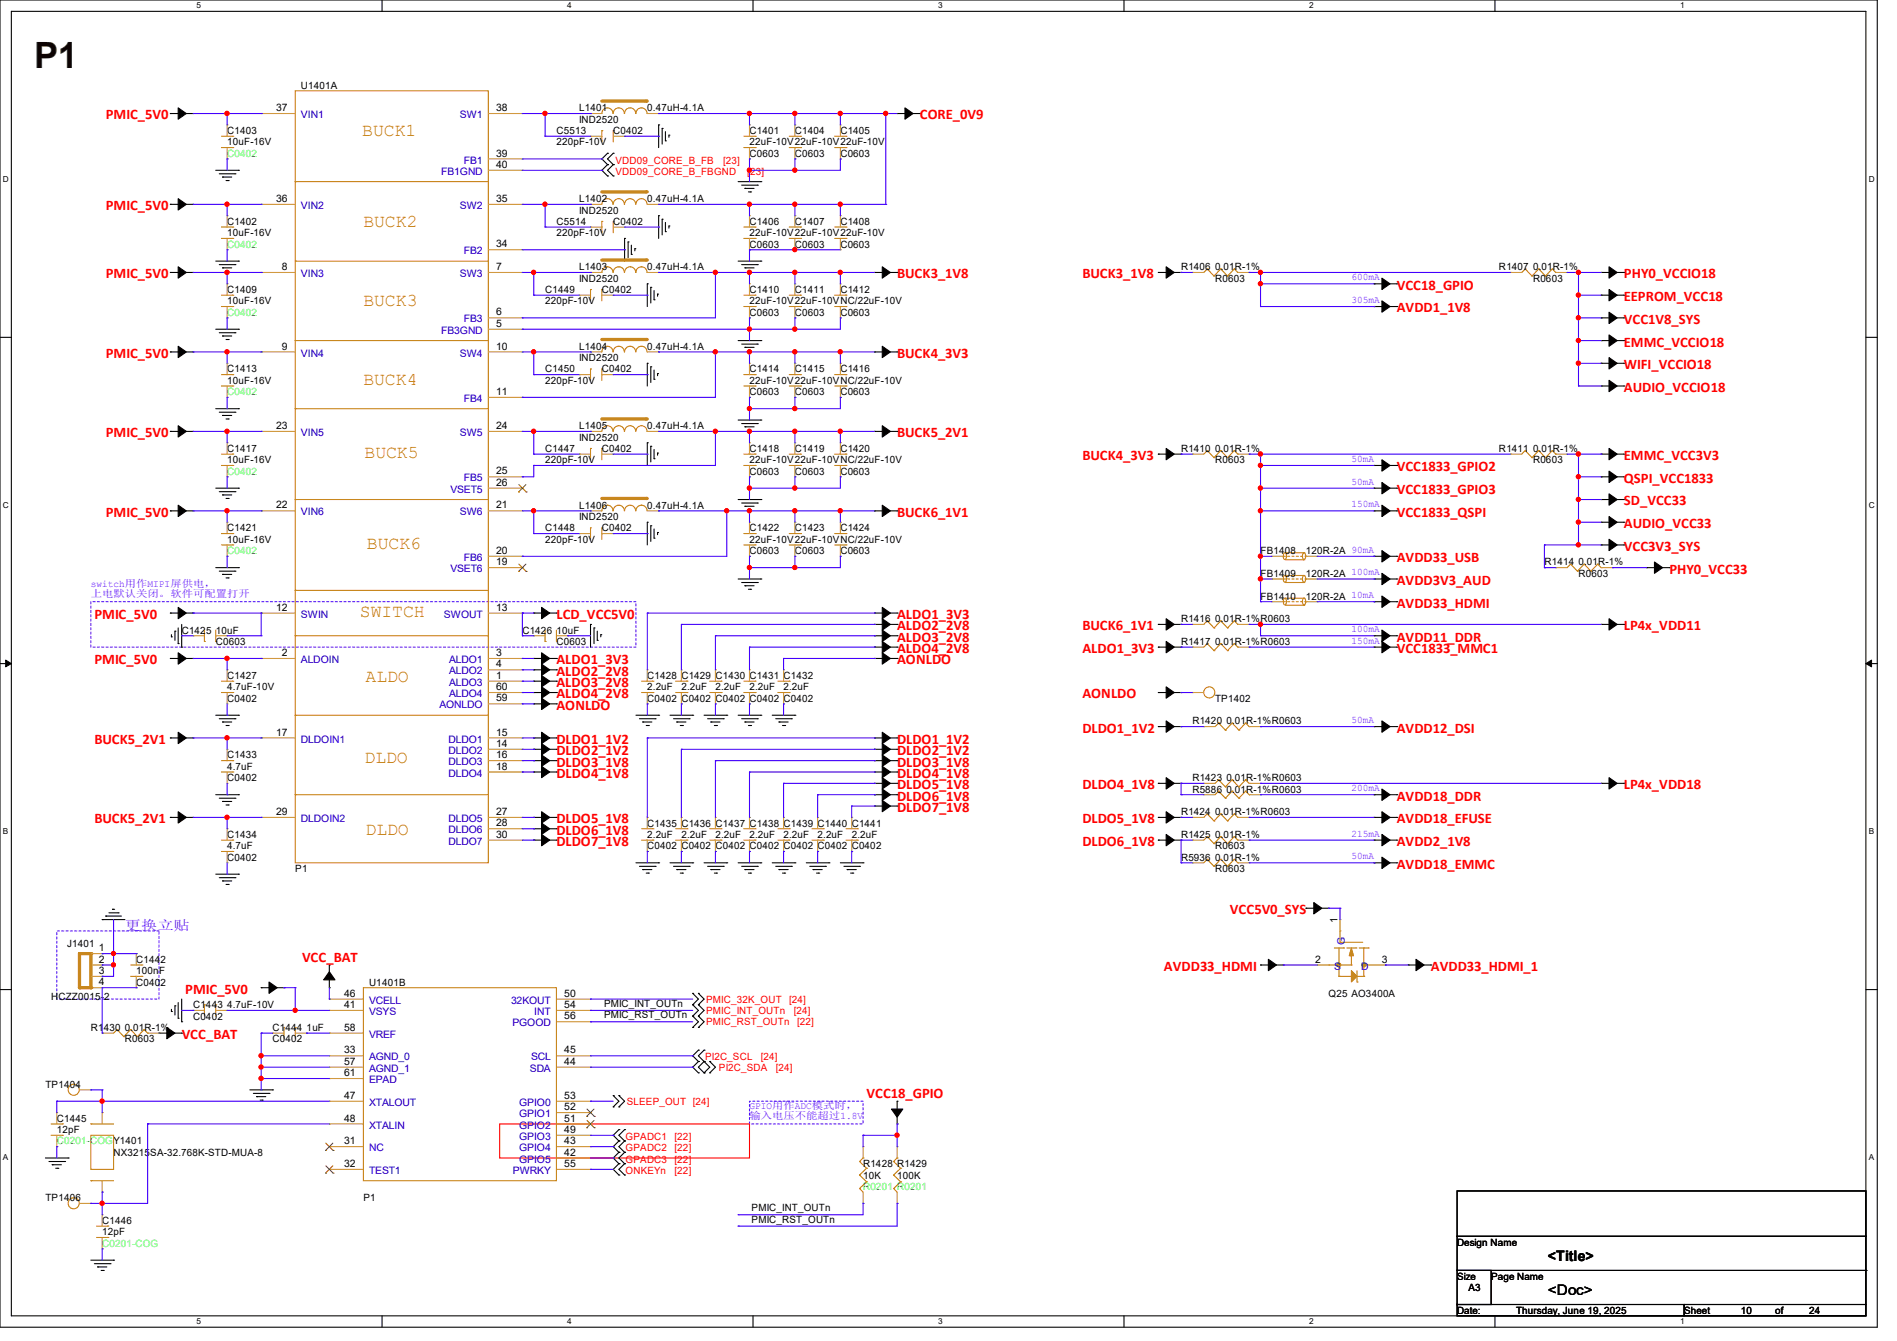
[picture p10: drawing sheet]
<svg xmlns="http://www.w3.org/2000/svg" width="297mm" height="210mm" viewBox="0 0 297 210" stroke-linecap="round" stroke-linejoin="round" font-family="sans-serif">
<defs><g id="words">
<text font-size="5.7" fill="#400000" x="5.3" y="10.6">P1</text>
<g font-size="2.8" fill="#cc8006">
<text x="56.7" y="21.3">BUCK1</text>
<text x="56.9" y="35.5">BUCK2</text>
<text x="56.9" y="47.9">BUCK3</text>
<text x="56.9" y="60.4">BUCK4</text>
<text x="57.1" y="71.8">BUCK5</text>
<text x="57.4" y="86">BUCK6</text>
<text x="56.3" y="96.6">SWITCH</text>
<text x="57.2" y="106.8">ALDO</text>
<text x="57.1" y="119.4">DLDO</text>
<text x="57.2" y="130.8">DLDO</text>
</g>
<g font-size="2.3" fill="#f00">
<text x="16.6" y="18.7">PMIC_5V0</text>
<text x="144" y="18.7">CORE_0V9</text>
<text x="16.6" y="32.9">PMIC_5V0</text>
<text x="16.6" y="43.6">PMIC_5V0</text>
<text x="140.5" y="43.6">BUCK3_1V8</text>
<text x="169.5" y="43.6">BUCK3_1V8</text>
<text x="218.7" y="45.4">VCC18_GPIO</text>
<text x="254.3" y="43.6">PHY0_VCCIO18</text>
<text x="254.3" y="47.2">EEPROM_VCC18</text>
<text x="218.7" y="48.9">AVDD1_1V8</text>
<text x="254.3" y="50.7">VCC1V8_SYS</text>
<text x="16.6" y="56">PMIC_5V0</text>
<text x="140.5" y="56">BUCK4_3V3</text>
<text x="254.3" y="54.3">EMMC_VCCIO18</text>
<text x="254.3" y="57.8">WIFI_VCCIO18</text>
<text x="254.3" y="61.4">AUDIO_VCCIO18</text>
<text x="16.6" y="68.5">PMIC_5V0</text>
<text x="140.5" y="68.5">BUCK5_2V1</text>
<text x="169.5" y="72.1">BUCK4_3V3</text>
<text x="218.7" y="73.8">VCC1833_GPIO2</text>
<text x="218.7" y="77.4">VCC1833_GPIO3</text>
<text x="254.3" y="72.1">EMMC_VCC3V3</text>
<text x="254.3" y="75.6">QSPI_VCC1833</text>
<text x="16.6" y="80.9">PMIC_5V0</text>
<text x="140.5" y="80.9">BUCK6_1V1</text>
<text x="218.7" y="80.9">VCC1833_QSPI</text>
<text x="254.3" y="79.2">SD_VCC33</text>
<text x="254.3" y="82.7">AUDIO_VCC33</text>
<text x="218.7" y="88.1">AVDD33_USB</text>
<text x="254.3" y="86.3">VCC3V3_SYS</text>
<text x="261.4" y="89.8">PHY0_VCC33</text>
<text x="218.7" y="91.6">AVDD3V3_AUD</text>
<text x="218.7" y="95.2">AVDD33_HDMI</text>
<text x="14.8" y="96.9">PMIC_5V0</text>
<text x="87.1" y="96.9">LCD_VCC5V0</text>
<text x="140.5" y="98.7">ALDO2_2V8</text>
<text x="140.5" y="100.5">ALDO3_2V8</text>
<text x="140.5" y="96.9">ALDO1_3V3</text>
<text x="169.5" y="98.7">BUCK6_1V1</text>
<text x="218.7" y="100.5">AVDD11_DDR</text>
<text x="254.3" y="98.7">LP4x_VDD11</text>
<text x="14.8" y="104.1">PMIC_5V0</text>
<text x="87.1" y="107.6">ALDO3_2V8</text>
<text x="87.1" y="105.8">ALDO2_2V8</text>
<text x="87.1" y="104.1">ALDO1_3V3</text>
<text x="140.5" y="102.3">ALDO4_2V8</text>
<text x="140.5" y="104.1">AONLDO</text>
<text x="169.5" y="102.3">ALDO1_3V3</text>
<text x="218.7" y="102.3">VCC1833_MMC1</text>
<text x="87.1" y="109.4">ALDO4_2V8</text>
<text x="87.1" y="111.2">AONLDO</text>
<text x="169.5" y="109.4">AONLDO</text>
<text x="14.8" y="116.5">BUCK5_2V1</text>
<text x="87.1" y="116.5">DLDO1_1V2</text>
<text x="87.1" y="118.3">DLDO2_1V2</text>
<text x="140.5" y="116.5">DLDO1_1V2</text>
<text x="140.5" y="118.3">DLDO2_1V2</text>
<text x="169.5" y="114.7">DLDO1_1V2</text>
<text x="218.7" y="114.7">AVDD12_DSI</text>
<text x="87.1" y="120.1">DLDO3_1V8</text>
<text x="87.1" y="121.8">DLDO4_1V8</text>
<text x="140.5" y="120.1">DLDO3_1V8</text>
<text x="140.5" y="121.8">DLDO4_1V8</text>
<text x="140.5" y="123.6">DLDO5_1V8</text>
<text x="140.5" y="125.4">DLDO6_1V8</text>
<text x="169.5" y="123.6">DLDO4_1V8</text>
<text x="218.7" y="125.4">AVDD18_DDR</text>
<text x="254.3" y="123.6">LP4x_VDD18</text>
<text x="14.8" y="128.9">BUCK5_2V1</text>
<text x="87.1" y="128.9">DLDO5_1V8</text>
<text x="87.1" y="130.7">DLDO6_1V8</text>
<text x="140.5" y="127.2">DLDO7_1V8</text>
<text x="169.5" y="128.9">DLDO5_1V8</text>
<text x="218.7" y="128.9">AVDD18_EFUSE</text>
<text x="87.1" y="132.5">DLDO7_1V8</text>
<text x="169.5" y="132.5">DLDO6_1V8</text>
<text x="218.7" y="132.5">AVDD2_1V8</text>
<text x="218.7" y="136.1">AVDD18_EMMC</text>
<text x="192.6" y="143.2">VCC5V0_SYS</text>
<text x="29" y="155.6">PMIC_5V0</text>
<text x="47.3" y="150.6">VCC_BAT</text>
<text x="182.2" y="152.1">AVDD33_HDMI</text>
<text x="224" y="152.1">AVDD33_HDMI_1</text>
<text x="28.4" y="162.7">VCC_BAT</text>
<text x="135.7" y="172">VCC18_GPIO</text>
</g>
<g font-size="2.3">
<text x="242.4" y="197.5">&lt;Title&gt;</text>
<text x="242.4" y="202.8">&lt;Doc&gt;</text>
</g>
<text font-size="2.1" fill="#8000ff" x="19.6" y="145.7">更换立贴</text>
<g font-size="1.6">
<text x="43.2" y="17.4">37</text>
<text x="47.1" y="13.9">U1401A</text>
<text x="77.7" y="17.4">38</text>
<text x="90.7" y="17.4">L1401</text>
<text x="101.3" y="17.4">0.47uH-4.1A</text>
<text x="35.6" y="21">C1403</text>
<text x="35.6" y="22.8">10uF-16V</text>
<text x="87.1" y="21">C5513</text>
<text x="87.1" y="22.8">220pF-10V</text>
<text x="90.7" y="19.2">IND2520</text>
<text x="96" y="21">C0402</text>
<text x="117.3" y="21">C1401</text>
<text x="117.3" y="22.8">22uF-10V22uF-10V22uF-10V</text>
<text x="124.5" y="21">C1404</text>
<text x="131.6" y="21">C1405</text>
<text x="77.7" y="24.5">39</text>
<text x="77.7" y="26.3">40</text>
<text x="117.3" y="24.6">C0603</text>
<text x="124.5" y="24.6">C0603</text>
<text x="131.6" y="24.6">C0603</text>
<text x="35.6" y="35.2">C1402</text>
<text x="43.2" y="31.6">36</text>
<text x="77.7" y="31.6">35</text>
<text x="87.1" y="35.2">C5514</text>
<text x="90.7" y="31.7">L1402</text>
<text x="90.7" y="33.4">IND2520</text>
<text x="96" y="35.2">C0402</text>
<text x="101.3" y="31.7">0.47uH-4.1A</text>
<text x="117.3" y="35.2">C1406</text>
<text x="124.5" y="35.2">C1407</text>
<text x="131.6" y="35.2">C1408</text>
<text x="35.6" y="37">10uF-16V</text>
<text x="77.7" y="38.7">34</text>
<text x="87.1" y="37">220pF-10V</text>
<text x="117.3" y="37">22uF-10V22uF-10V22uF-10V</text>
<text x="117.3" y="38.8">C0603</text>
<text x="124.5" y="38.8">C0603</text>
<text x="131.6" y="38.8">C0603</text>
<text x="35.6" y="45.9">C1409</text>
<text x="35.6" y="47.7">10uF-16V</text>
<text x="44.1" y="42.3">8</text>
<text x="77.7" y="42.3">7</text>
<text x="85.3" y="45.9">C1449</text>
<text x="85.3" y="47.7">220pF-10V</text>
<text x="90.7" y="42.3">L1403</text>
<text x="90.7" y="44.1">IND2520</text>
<text x="94.2" y="45.9">C0402</text>
<text x="101.3" y="42.3">0.47uH-4.1A</text>
<text x="117.3" y="45.9">C1410</text>
<text x="117.3" y="47.7">22uF-10V22uF-10VNC/22uF-10V</text>
<text x="124.5" y="45.9">C1411</text>
<text x="131.6" y="45.9">C1412</text>
<text x="184.9" y="42.3">R1406 0.01R-1%</text>
<text x="190.2" y="44.1">R0603</text>
<text x="234.7" y="42.3">R1407 0.01R-1%</text>
<text x="240" y="44.1">R0603</text>
<text x="77.7" y="49.4">6</text>
<text x="77.7" y="51.2">5</text>
<text x="117.3" y="49.4">C0603</text>
<text x="124.5" y="49.4">C0603</text>
<text x="131.6" y="49.4">C0603</text>
<text x="35.6" y="58.3">C1413</text>
<text x="44.1" y="54.7">9</text>
<text x="77.7" y="54.7">10</text>
<text x="85.3" y="58.3">C1450</text>
<text x="90.7" y="54.8">L1404</text>
<text x="90.7" y="56.6">IND2520</text>
<text x="94.2" y="58.3">C0402</text>
<text x="101.3" y="54.8">0.47uH-4.1A</text>
<text x="117.3" y="58.3">C1414</text>
<text x="124.5" y="58.3">C1415</text>
<text x="131.6" y="58.3">C1416</text>
<text x="35.6" y="60.1">10uF-16V</text>
<text x="77.7" y="61.8">11</text>
<text x="85.3" y="60.1">220pF-10V</text>
<text x="117.3" y="60.1">22uF-10V22uF-10VNC/22uF-10V</text>
<text x="117.3" y="61.9">C0603</text>
<text x="124.5" y="61.9">C0603</text>
<text x="131.6" y="61.9">C0603</text>
<text x="35.6" y="70.8">C1417</text>
<text x="43.2" y="67.2">23</text>
<text x="77.7" y="67.2">24</text>
<text x="85.3" y="70.8">C1447</text>
<text x="90.7" y="67.2">L1405</text>
<text x="90.7" y="69">IND2520</text>
<text x="94.2" y="70.8">C0402</text>
<text x="101.3" y="67.2">0.47uH-4.1A</text>
<text x="117.3" y="70.8">C1418</text>
<text x="124.5" y="70.8">C1419</text>
<text x="131.6" y="70.8">C1420</text>
<text x="184.9" y="70.8">R1410 0.01R-1%</text>
<text x="234.7" y="70.8">R1411 0.01R-1%</text>
<text x="35.6" y="72.6">10uF-16V</text>
<text x="77.7" y="74.3">25</text>
<text x="77.7" y="76.1">26</text>
<text x="85.3" y="72.6">220pF-10V</text>
<text x="117.3" y="72.6">22uF-10V22uF-10VNC/22uF-10V</text>
<text x="117.3" y="74.3">C0603</text>
<text x="124.5" y="74.3">C0603</text>
<text x="131.6" y="74.3">C0603</text>
<text x="190.2" y="72.6">R0603</text>
<text x="240" y="72.6">R0603</text>
<text x="35.6" y="83.2">C1421</text>
<text x="43.2" y="79.6">22</text>
<text x="77.7" y="79.6">21</text>
<text x="85.3" y="83.2">C1448</text>
<text x="90.7" y="79.7">L1406</text>
<text x="90.7" y="81.4">IND2520</text>
<text x="94.2" y="83.2">C0402</text>
<text x="101.3" y="79.7">0.47uH-4.1A</text>
<text x="117.3" y="83.2">C1422</text>
<text x="124.5" y="83.2">C1423</text>
<text x="131.6" y="83.2">C1424</text>
<text x="35.6" y="85">10uF-16V</text>
<text x="77.7" y="86.7">20</text>
<text x="77.7" y="88.5">19</text>
<text x="85.3" y="85">220pF-10V</text>
<text x="117.3" y="85">22uF-10V22uF-10VNC/22uF-10V</text>
<text x="117.3" y="86.8">C0603</text>
<text x="124.5" y="86.8">C0603</text>
<text x="131.6" y="86.8">C0603</text>
<text x="197.4" y="86.8">FB1408</text>
<text x="204.5" y="86.8">120R-2A 90mA</text>
<text x="241.8" y="88.6">R1414 0.01R-1%</text>
<text x="43.2" y="95.6">12</text>
<text x="77.7" y="95.6">13</text>
<text x="197.4" y="93.9">FB1410</text>
<text x="197.4" y="90.3">FB1409</text>
<text x="204.5" y="93.9">120R-2A 10mA</text>
<text x="204.5" y="90.3">120R-2A 100mA</text>
<text x="247.1" y="90.3">R0603</text>
<text x="28.4" y="99.2">C1425 10uF</text>
<text x="33.8" y="101">C0603</text>
<text x="81.8" y="99.2">C1426 10uF</text>
<text x="87.1" y="101">C0603</text>
<text x="184.9" y="101">R1417 0.01R-1%R0603</text>
<text x="184.9" y="97.4">R1416 0.01R-1%R0603</text>
<text x="35.6" y="106.3">C1427</text>
<text x="44.1" y="102.7">2</text>
<text x="77.7" y="102.7">3</text>
<text x="77.7" y="104.5">4</text>
<text x="77.7" y="106.3">1</text>
<text x="101.3" y="106.3">C1428 C1429 C1430 C1431 C1432</text>
<text x="35.6" y="108.1">4.7uF-10V</text>
<text x="35.6" y="109.9">C0402</text>
<text x="77.7" y="108.1">60</text>
<text x="77.7" y="109.9">59</text>
<text x="101.3" y="108.1">2.2uF</text>
<text x="101.3" y="109.9">C0402 C0402 C0402 C0402 C0402</text>
<text x="106.7" y="108.1">2.2uF</text>
<text x="112" y="108.1">2.2uF</text>
<text x="117.3" y="108.1">2.2uF</text>
<text x="122.7" y="108.1">2.2uF</text>
<text x="186.7" y="113.5">R1420 0.01R-1%R0603</text>
<text x="190.2" y="109.9">TP1402</text>
<text x="35.6" y="118.8">C1433</text>
<text x="43.2" y="115.2">17</text>
<text x="77.7" y="115.2">15</text>
<text x="77.7" y="117">14</text>
<text x="77.7" y="118.7">16</text>
<text x="35.6" y="120.6">4.7uF</text>
<text x="35.6" y="122.3">C0402</text>
<text x="77.7" y="120.5">18</text>
<text x="186.7" y="124.1">R5886 0.01R-1%R0603</text>
<text x="186.7" y="122.3">R1423 0.01R-1%R0603</text>
<text x="35.6" y="131.2">C1434</text>
<text x="43.2" y="127.6">29</text>
<text x="77.7" y="127.6">27</text>
<text x="77.7" y="129.4">28</text>
<text x="77.7" y="131.2">30</text>
<text x="101.3" y="129.5">C1435 C1436 C1437 C1438 C1439 C1440 C1441</text>
<text x="101.3" y="131.2">2.2uF</text>
<text x="106.7" y="131.2">2.2uF</text>
<text x="112" y="131.2">2.2uF</text>
<text x="117.3" y="131.2">2.2uF</text>
<text x="122.7" y="131.2">2.2uF</text>
<text x="128" y="131.2">2.2uF</text>
<text x="133.3" y="131.2">2.2uF</text>
<text x="184.9" y="127.7">R1424 0.01R-1%R0603</text>
<text x="184.9" y="131.2">R1425 0.01R-1%</text>
<text x="35.6" y="133">4.7uF</text>
<text x="35.6" y="134.8">C0402</text>
<text x="46.2" y="136.6">P1</text>
<text x="101.3" y="133">C0402 C0402 C0402 C0402 C0402 C0402 C0402</text>
<text x="184.9" y="134.8">R5936 0.01R-1%</text>
<text x="190.2" y="136.6">R0603</text>
<text x="190.2" y="133">R0603</text>
<text x="10.5" y="148.3">J1401</text>
<text x="15.5" y="149">1</text>
<text x="209.4" y="144.6" transform="rotate(-90 209.4 144.6)">1</text>
<text x="15.5" y="150.8">2</text>
<text x="15.5" y="152.5">3</text>
<text x="15.5" y="154.3">4</text>
<text x="21.3" y="150.8">C1442</text>
<text x="21.3" y="152.6">100nF</text>
<text x="21.3" y="154.3">C0402</text>
<text x="57.8" y="154.3">U1401B</text>
<text x="205.9" y="150.8">2</text>
<text x="216.4" y="150.8">3</text>
<text x="8" y="156.7">HCZZ0015-2</text>
<text x="14.2" y="161.5">R1430 0.01R-1%</text>
<text x="30.2" y="157.9">C1443 4.7uF-10V</text>
<text x="30.2" y="159.7">C0402</text>
<text x="42.7" y="161.5">C1444 1uF</text>
<text x="53.9" y="161.4">58</text>
<text x="53.9" y="156.1">46</text>
<text x="53.9" y="157.9">41</text>
<text x="88.3" y="159.6">56</text>
<text x="88.3" y="156.1">50</text>
<text x="88.3" y="157.9">54</text>
<text x="94.6" y="157.7">PMIC_INT_OUTn</text>
<text x="94.6" y="159.5">PMIC_RST_OUTn</text>
<text x="208" y="156.1">Q25 AO3400A</text>
<text x="19.6" y="163.2">R0603</text>
<text x="42.7" y="163.2">C0402</text>
<text x="53.9" y="166.8">57</text>
<text x="53.9" y="165">33</text>
<text x="88.3" y="165">45</text>
<text x="88.3" y="166.8">44</text>
<text x="7.1" y="170.3">TP1404</text>
<text x="53.9" y="172.1">47</text>
<text x="53.9" y="168.5">61</text>
<text x="88.3" y="172.1">53</text>
<text x="88.3" y="173.9">52</text>
<text x="8.9" y="175.7">C1445</text>
<text x="8.9" y="177.5">12pF</text>
<text x="53.9" y="179.2">31</text>
<text x="53.9" y="175.6">48</text>
<text x="88.3" y="175.6">51</text>
<text x="88.3" y="177.4">49</text>
<text x="88.3" y="179.2">43</text>
<text x="17.8" y="181">NX3215SA-32.768K-STD-MUA-8</text>
<text x="53.9" y="182.8">32</text>
<text x="88.3" y="181">42</text>
<text x="88.3" y="182.8">55</text>
<text x="135.1" y="182.8">R1428 R1429</text>
<text x="135.1" y="184.6">10K</text>
<text x="140.5" y="184.6">100K</text>
<text x="7.1" y="188.1">TP1406</text>
<text x="16" y="191.7">C1446</text>
<text x="56.9" y="188.1">P1</text>
<text x="117.7" y="189.7">PMIC_INT_OUTn</text>
<text x="117.7" y="191.5">PMIC_RST_OUTn</text>
<text x="16" y="193.5">12pF</text>
<text x="228.1" y="195.1">Design Name</text>
<text x="228.1" y="200.4">Size</text>
<text x="229.9" y="202.2">A3</text>
<text x="233.5" y="200.4">Page Name</text>
<text x="228.1" y="205.7">Date:</text>
<text x="237.4" y="205.7">Thursday, June 19, 2025</text>
<text x="263.7" y="205.7">Sheet</text>
<text x="272.6" y="205.7">10</text>
<text x="277.9" y="205.7">of</text>
<text x="283.2" y="205.7">24</text>
</g>
<g font-size="1.6" fill="#00c">
<text x="47.1" y="18.5">VIN1</text>
<text x="72" y="18.5">SW1</text>
<text x="69.1" y="27.4">FB1GND</text>
<text x="72.6" y="25.6">FB1</text>
<text x="47.1" y="32.7">VIN2</text>
<text x="72" y="32.7">SW2</text>
<text x="72.6" y="39.8">FB2</text>
<text x="47.1" y="43.4">VIN3</text>
<text x="72" y="43.4">SW3</text>
<text x="69.1" y="52.3">FB3GND</text>
<text x="72.6" y="50.5">FB3</text>
<text x="47.1" y="55.8">VIN4</text>
<text x="72" y="55.8">SW4</text>
<text x="72.6" y="63">FB4</text>
<text x="47.1" y="68.3">VIN5</text>
<text x="72" y="68.3">SW5</text>
<text x="70.5" y="77.2">VSET5</text>
<text x="72.6" y="75.4">FB5</text>
<text x="47.1" y="80.7">VIN6</text>
<text x="72" y="80.7">SW6</text>
<text x="70.5" y="89.6">VSET6</text>
<text x="72.6" y="87.8">FB6</text>
<text x="47.1" y="96.7">SWIN</text>
<text x="69.5" y="96.7">SWOUT</text>
<text x="47.1" y="103.8">ALDOIN</text>
<text x="70.3" y="103.8">ALDO1</text>
<text x="70.3" y="105.6">ALDO2</text>
<text x="70.3" y="107.4">ALDO3</text>
<text x="68.8" y="111">AONLDO</text>
<text x="70.3" y="109.2">ALDO4</text>
<text x="47.1" y="116.3">DLDOIN1</text>
<text x="70.2" y="116.3">DLDO1</text>
<text x="70.2" y="118.1">DLDO2</text>
<text x="70.2" y="119.8">DLDO3</text>
<text x="70.2" y="121.6">DLDO4</text>
<text x="47.1" y="128.7">DLDOIN2</text>
<text x="70.2" y="128.7">DLDO5</text>
<text x="70.2" y="130.5">DLDO6</text>
<text x="70.2" y="132.3">DLDO7</text>
<text x="210.6" y="148" transform="rotate(-90 210.6 148)">G</text>
<text x="208.9" y="151.9">S</text>
<text x="213.1" y="151.9">D</text>
<text x="57.8" y="157.2">VCELL</text>
<text x="57.8" y="159">VSYS</text>
<text x="80" y="157.2">32KOUT</text>
<text x="80.2" y="160.7">PGOOD</text>
<text x="83.6" y="159">INT</text>
<text x="57.8" y="167.9">AGND_1</text>
<text x="57.8" y="162.5">VREF</text>
<text x="57.8" y="166.1">AGND_0</text>
<text x="83" y="167.9">SDA</text>
<text x="83.1" y="166.1">SCL</text>
<text x="57.8" y="173.2">XTALOUT</text>
<text x="57.8" y="169.6">EPAD</text>
<text x="81.3" y="173.2">GPIO0</text>
<text x="57.8" y="176.7">XTALIN</text>
<text x="81.3" y="175">GPIO1</text>
<text x="81.3" y="176.7">GPIO2</text>
<text x="81.3" y="178.5">GPIO3</text>
<text x="57.8" y="183.9">TEST1</text>
<text x="57.8" y="180.3">NC</text>
<text x="80.3" y="183.9">PWRKY</text>
<text x="81.3" y="180.3">GPIO4</text>
<text x="81.3" y="182.1">GPIO5</text>
</g>
<g font-size="1.6" fill="#0f0">
<text x="35.6" y="24.6">C0402</text>
<text x="35.6" y="38.8">C0402</text>
<text x="35.6" y="49.4">C0402</text>
<text x="35.6" y="61.9">C0402</text>
<text x="35.6" y="74.3">C0402</text>
<text x="35.6" y="86.8">C0402</text>
<text x="8.9" y="179.2">C0201-COGY1401</text>
<text x="135.1" y="186.3">R0201 R0201</text>
</g>
<g font-size="1.6" fill="#f00">
<text x="96.3" y="25.6">VDD09_CORE_B_FB</text>
<text x="96.3" y="27.4">VDD09_CORE_B_FBGND</text>
<text x="113.2" y="25.6">[23]</text>
<text x="117" y="27.4">[23]</text>
<text x="110.6" y="157">PMIC_32K_OUT</text>
<text x="110.6" y="158.8">PMIC_INT_OUTn</text>
<text x="110.6" y="160.6">PMIC_RST_OUTn</text>
<text x="123.6" y="157">[24]</text>
<text x="124.3" y="158.8">[24]</text>
<text x="124.8" y="160.6">[22]</text>
<text x="110.4" y="166.1">PI2C_SCL</text>
<text x="112.6" y="167.7">PI2C_SDA</text>
<text x="119.1" y="166.1">[24]</text>
<text x="121.4" y="167.7">[24]</text>
<text x="98.1" y="173">SLEEP_OUT [24]</text>
<text x="98" y="178.5">GPADC1</text>
<text x="105.6" y="178.5">[22]</text>
<text x="98" y="180.3">GPADC2</text>
<text x="98" y="182.1">GPADC3</text>
<text x="98" y="183.8">ONKEYn</text>
<text x="105.6" y="180.3">[22]</text>
<text x="105.6" y="182.1">[22]</text>
<text x="105.6" y="183.8">[22]</text>
</g>
<g font-size="1.6" fill="#8000ff">
<text x="211.6" y="43.9">600mA</text>
<text x="211.6" y="47.5">305mA</text>
<text x="211.6" y="72.3">50mA</text>
<text x="211.6" y="75.9">50mA</text>
<text x="211.6" y="79.5">150mA</text>
<text x="14.2" y="91.9">switch用作MIPI屏供电，</text>
<text x="14.2" y="93.5">上电默认关闭。软件可配置打开</text>
<text x="211.6" y="100.8">150mA</text>
<text x="211.6" y="99">100mA</text>
<text x="211.6" y="113.2">50mA</text>
<text x="211.6" y="123.9">200mA</text>
<text x="211.6" y="131">215mA</text>
<text x="211.6" y="134.6">50mA</text>
<text x="117.3" y="173.7">GPIO用作ADC模式时，</text>
<text x="117.3" y="175.3">输入电压不能超过1.8V</text>
</g>
<text font-size="1.6" fill="#00ff40" x="16" y="195.2">C0201-COG</text>
<g font-size="1.3">
<text x="30.8" y="1.3">5</text>
<text x="88.8" y="1.3">4</text>
<text x="146.9" y="1.3">3</text>
<text x="205" y="1.3">2</text>
<text x="263.1" y="1.3">1</text>
<text x=".5" y="28.4">D</text>
<text x="292.6" y="28.4">D</text>
<text x=".5" y="79.5">C</text>
<text x="292.6" y="79.5">C</text>
<text x=".5" y="130.6">B</text>
<text x="292.6" y="130.6">B</text>
<text x=".5" y="181.7">A</text>
<text x="292.6" y="181.7">A</text>
<text x="30.8" y="207.4">5</text>
<text x="88.8" y="207.4">4</text>
<text x="146.9" y="207.4">3</text>
<text x="205" y="207.4">2</text>
<text x="263.1" y="207.4">1</text>
</g>
</g></defs>
<path d="M0 0h293.9v207.9h-293.9zM1.8 1.8h290.3v204.3h-290.3z" fill="none" stroke="#000" stroke-width=".17"/>
<g fill="#fff">
<path d="M30.8 .2h.7v1.4h-.7z"/>
<path d="M30.8 206.2h.7v1.4h-.7z"/>
</g>
<path d="M59.8 0v1.8M59.8 206.1v1.8" fill="none" stroke="#000" stroke-width=".17"/>
<g fill="#fff">
<path d="M88.8 .2h.7v1.4h-.7z"/>
<path d="M88.8 206.2h.7v1.4h-.7z"/>
</g>
<path d="M117.9 0v1.8M117.9 206.1v1.8" fill="none" stroke="#000" stroke-width=".17"/>
<g fill="#fff">
<path d="M146.9 .2h.7v1.4h-.7z"/>
<path d="M146.9 206.2h.7v1.4h-.7z"/>
</g>
<path d="M176 0v1.8M176 206.1v1.8" fill="none" stroke="#000" stroke-width=".17"/>
<g fill="#fff">
<path d="M205 .2h.7v1.4h-.7z"/>
<path d="M205 206.2h.7v1.4h-.7z"/>
</g>
<path d="M234.1 0v1.8M234.1 206.1v1.8" fill="none" stroke="#000" stroke-width=".17"/>
<g fill="#fff">
<path d="M263.1 .2h.6v1.4h-.6z"/>
<path d="M263.1 206.2h.6v1.4h-.6z"/>
<path d="M.5 27.3h.9v1.4h-.9z"/>
<path d="M292.6 27.3h.9v1.4h-.9z"/>
<path d="M.5 78.4h.9v1.4h-.9z"/>
<path d="M292.6 78.4h.9v1.4h-.9z"/>
</g>
<path d="M0 52.8h1.8M292.1 52.8h1.8" fill="none" stroke="#000" stroke-width=".17"/>
<g fill="#fff">
<path d="M.5 129.5h.8v1.4h-.8z"/>
<path d="M292.6 129.5h.8v1.4h-.8z"/>
</g>
<path d="M0 103.9h1.8M292.1 103.9h1.8" fill="none" stroke="#000" stroke-width=".17"/>
<path d="M.9 103.4l.9 .5-.9 .5zM292.1 103.9l.9-.5v1z" fill="#000" stroke="#000" stroke-width=".16"/>
<g fill="#fff">
<path d="M.5 180.5h.8v1.4h-.8z"/>
<path d="M292.6 180.5h.8v1.4h-.8z"/>
</g>
<g fill="none" stroke="#000" stroke-width=".17">
<path d="M26.7 17.8h.1M26.7 17.8h1.9M29 17.8h1.2M30.2 17.8h.1M103.1 19.6h.1M103.1 19.6v3.5M140.5 17.8h.1M140.5 17.8h1.2M142.1 17.8h1.9M144 17.8h.1M26.7 32h.1M26.7 32h1.9"/>
<path d="M29 32h1.2M30.2 32h.1M33.8 26.7h3.5M34.3 27.2h2.5M34.8 27.7h.1M34.8 27.7h1.5M35.4 28.3h.3M35.7 28.3h.1M36.8 27.2h.1M37.3 26.7h.1M95.1 24h.1M95.1 25.8h.1"/>
<path d="M95.1 27.6h.1M95.1 24l-.9 .9 .9 .9M95.1 25.8l-.9 .9 .9 .9M96 24h.1M96 25.8h.1M96 27.6h.1M96 24l-.9 .9 .9 .9M96 25.8l-.9 .9 .9 .9M97.8 37.3h.1M97.8 37.3v3.6M98.3 37.9h.1M98.3 37.9v2.4"/>
<path d="M98.8 39.8h.1M98.8 38.4v1.4M99.4 38.9h.1M99.4 38.9v.4M103.1 33.8h.1M103.1 33.8v3.5M103.7 20.1h.1M103.7 34.3h.1M103.7 20.1v2.5M103.7 34.3v2.5M104.2 22.1h.1M104.2 36.3h.1"/>
<path d="M104.2 20.6v1.5M104.2 34.8v1.5M104.7 21.2h.1M104.7 35.4h.1M104.7 21.2v.3M104.7 35.4v.3M115.6 28.4h3.5M116.1 29h2.5M116.6 29.5h.1M116.6 29.5h1.5M117.2 30.1h.3M117.5 30.1h.1"/>
<path d="M118.6 29h.1M119.1 28.4h.1M26.7 42.7h.1M26.7 55.1h.1M26.7 42.7h1.9M26.7 55.1h1.9M29 42.7h1.2M29 55.1h1.2M30.2 42.7h.1M30.2 55.1h.1M33.8 40.9h3.5M33.8 51.6h3.5"/>
<path d="M34.3 41.4h2.5M34.3 52.1h2.5M34.8 42h.1M34.8 52.6h.1M34.8 42h1.5M34.8 52.6h1.5M35.4 42.5h.3M35.4 53.2h.3M35.7 42.5h.1M35.7 53.2h.1M36.8 41.4h.1M36.8 52.1h.1"/>
<path d="M37.3 40.9h.1M37.3 51.6h.1M101.3 56.9h.1M101.3 44.4h.1M101.3 44.4v3.6M101.3 56.9v3.6M101.9 57.4h.1M101.9 45h.1M101.9 45v2.5M101.9 57.4v2.5M102.4 59.4h.1M102.4 46.9h.1"/>
<path d="M102.4 45.5v1.4M102.4 58v1.4M103 58.5h.1M103 46.1h.1M103 46.1v.3M103 58.5v.3M115.6 40.9h3.5M115.6 53.3h3.5M116.1 41.4h2.5M116.1 53.9h2.5M116.6 42h.1M116.6 54.4h.1"/>
<path d="M116.6 42h1.5M116.6 54.4h1.5M117.2 42.5h.3M117.2 54.9h.3M117.5 42.5h.1M117.5 54.9h.1M118.6 41.4h.1M118.6 53.9h.1M119.1 40.9h.1M119.1 53.3h.1M136.9 42.7h.1M136.9 55.1h.1"/>
<path d="M136.9 42.7h1.2M136.9 55.1h1.2M138.5 42.7h2M138.5 55.1h2M140.5 42.7h.1M140.5 55.1h.1M181.4 42.7h.1M181.4 42.7h1.9M183.7 42.7h1.2M184.9 42.7h.1M215.1 44.4h.1M215.1 48h.1"/>
<path d="M215.1 44.4h1.3M215.1 48h1.3M216.7 44.4h2M216.7 48h2M218.7 44.4h.1M218.7 48h.1M250.7 42.7h.1M250.7 46.2h.1M250.7 49.8h.1M250.7 53.3h.1M250.7 56.9h.1M250.7 42.7h1.2"/>
<path d="M250.7 53.3h1.2M250.7 46.2h1.2M250.7 49.8h1.2M250.7 56.9h1.2M252.3 42.7h2M252.3 53.3h2M252.3 46.2h2M252.3 49.8h2M252.3 56.9h2M254.3 42.7h.1M254.3 46.2h.1M254.3 49.8h.1"/>
<path d="M254.3 53.3h.1M254.3 56.9h.1M26.7 67.6h.1M26.7 67.6h1.9M29 67.6h1.2M30.2 67.6h.1M33.8 64h3.5M33.8 76.5h3.5M34.3 64.6h2.5M34.3 77h2.5M34.8 65.1h.1M34.8 77.5h.1"/>
<path d="M34.8 65.1h1.5M34.8 77.5h1.5M35.4 65.6h.3M35.4 78.1h.3M35.7 65.6h.1M35.7 78.1h.1M36.8 64.6h.1M36.8 77h.1M37.3 64h.1M37.3 76.5h.1M101.3 69.3h.1M101.3 69.3v3.6"/>
<path d="M101.9 69.9h.1M101.9 69.9v2.4M102.4 71.8h.1M102.4 70.4v1.4M103 71h.1M103 71v.3M115.6 65.8h3.5M115.6 78.2h3.5M116.1 66.3h2.5M116.1 78.8h2.5M116.6 66.8h.1M116.6 79.3h.1"/>
<path d="M116.6 66.8h1.5M116.6 79.3h1.5M117.2 67.4h.3M117.2 79.8h.3M117.5 67.4h.1M117.5 79.8h.1M118.6 66.3h.1M118.6 78.8h.1M119.1 65.8h.1M119.1 78.2h.1M136.9 67.6h.1M136.9 67.6h1.2"/>
<path d="M138.5 67.6h2M140.5 67.6h.1M181.4 71.1h.1M181.4 71.1h1.9M183.7 71.1h1.2M184.9 71.1h.1M215.1 72.9h.1M215.1 76.5h.1M215.1 76.5h1.3M215.1 72.9h1.3M216.7 76.5h2M216.7 72.9h2"/>
<path d="M218.7 72.9h.1M218.7 76.5h.1M250.7 60.5h.1M250.7 71.1h.1M250.7 74.7h.1M250.7 78.2h.1M250.7 78.2h1.2M250.7 60.5h1.2M250.7 71.1h1.2M250.7 74.7h1.2M252.3 78.2h2M252.3 60.5h2"/>
<path d="M252.3 71.1h2M252.3 74.7h2M254.3 60.5h.1M254.3 71.1h.1M254.3 74.7h.1M254.3 78.2h.1M26.7 80h.1M26.7 96h.1M26.7 80h1.9M26.7 96h1.9M26.8 99.7h.1M26.8 99.4v.3"/>
<path d="M27.4 98.8h.1M27.4 98.8v1.5M27.9 98.3v2.5M28.4 97.8v3.5M29 80h1.2M29 96h1.2M30.2 80h.1M30.2 96h.1M33.8 88.9h3.5M34.3 89.5h2.5M34.8 90h.1M34.8 90h1.5"/>
<path d="M35.4 90.5h.3M35.7 90.5h.1M36.8 89.5h.1M37.3 88.9h.1M83.6 96h.1M83.6 96h1.2M85.2 96h1.9M87.1 96h.1M92.5 97.8h.1M92.5 97.8v3.5M93 98.3h.1M93 98.3v2.5"/>
<path d="M93.5 98.8v1.5M94.1 99.4h.1M94.1 99.4v.3M101.3 81.8h.1M101.3 81.8v3.5M101.9 82.3h.1M101.9 82.3v2.5M102.4 84.3h.1M102.4 82.8v1.5M103 83.4h.1M103 83.4v.3M115.6 90.7h3.5"/>
<path d="M116.1 91.2h2.5M116.6 91.7h.1M116.6 91.7h1.5M117.2 92.3h.3M117.5 92.3h.1M118.6 91.2h.1M119.1 90.7h.1M136.9 80h.1M136.9 97.8h.1M136.9 99.6h.1M136.9 96h.1M136.9 80h1.2"/>
<path d="M136.9 97.8h1.2M136.9 99.6h1.2M136.9 96h1.2M138.5 80h2M138.5 97.8h2M138.5 99.6h2M138.5 96h2M140.5 80h.1M140.5 97.8h.1M140.5 99.6h.1M140.5 96h.1M181.4 97.8h.1"/>
<path d="M181.4 97.8h1.9M183.7 97.8h1.2M184.9 97.8h.1M215.1 80h.1M215.1 87.1h.1M215.1 90.7h.1M215.1 94.2h.1M215.1 99.6h.1M215.1 80h1.3M215.1 90.7h1.3M215.1 99.6h1.3M215.1 87.1h1.3"/>
<path d="M215.1 94.2h1.3M216.7 80h2M216.7 90.7h2M216.7 99.6h2M216.7 87.1h2M216.7 94.2h2M218.7 80h.1M218.7 87.1h.1M218.7 90.7h.1M218.7 94.2h.1M218.7 99.6h.1M250.7 81.8h.1"/>
<path d="M250.7 85.3h.1M250.7 97.8h.1M250.7 97.8h1.2M250.7 81.8h1.2M250.7 85.3h1.2M252.3 97.8h2M252.3 81.8h2M252.3 85.3h2M254.3 81.8h.1M254.3 85.3h.1M254.3 97.8h.1M257.8 88.9h.1"/>
<path d="M257.8 88.9h1.2M259.4 88.9h2M261.4 88.9h.1M26.7 103.1h.1M26.7 115.6h.1M26.7 103.1h1.9M26.7 115.6h1.9M27.9 100.8h.1M28.4 101.3h.1M29 103.1h1.2M29 115.6h1.2M30.2 103.1h.1"/>
<path d="M30.2 115.6h.1M33.8 112h3.5M34.3 112.6h2.5M34.8 113.1h.1M34.8 113.1h1.5M35.4 113.6h.3M35.7 113.6h.1M36.8 112.6h.1M37.3 112h.1M83.6 108.5h.1M83.6 115.6h.1M83.6 117.3h.1"/>
<path d="M83.6 119.1h.1M83.6 106.7h.1M83.6 104.9h.1M83.6 103.1h.1M83.6 110.2h.1M83.6 103.1h1.2M83.6 108.5h1.2M83.6 115.6h1.2M83.6 117.3h1.2M83.6 119.1h1.2M83.6 106.7h1.2M83.6 104.9h1.2"/>
<path d="M83.6 110.2h1.2M85.2 103.1h1.9M85.2 108.5h1.9M85.2 115.6h1.9M85.2 117.3h1.9M85.2 119.1h1.9M85.2 106.7h1.9M85.2 104.9h1.9M85.2 110.2h1.9M87.1 108.5h.1M87.1 115.6h.1M87.1 117.3h.1"/>
<path d="M87.1 119.1h.1M87.1 106.7h.1M87.1 104.9h.1M87.1 103.1h.1M87.1 110.2h.1M93.5 100.3h.1M99.6 112h3.5M100.1 112.6h2.5M100.6 113.1h.1M100.6 113.1h1.5M101.2 113.6h.3M101.5 113.6h.1"/>
<path d="M102.6 112.6h.1M103.1 112h.1M104.9 112h3.6M105.5 112.6h2.4M106 113.1h.1M106 113.1h1.4M106.5 113.6h.3M106.8 113.6h.1M107.9 112.6h.1M108.5 112h.1M110.2 112h3.6M110.8 112.6h2.4"/>
<path d="M111.3 113.1h.1M111.3 113.1h1.4M111.8 113.6h.4M112.2 113.6h.1M113.2 112.6h.1M113.8 112h.1M115.6 112h3.5M116.1 112.6h2.5M116.6 113.1h.1M116.6 113.1h1.5M117.2 113.6h.3M117.5 113.6h.1"/>
<path d="M118.6 112.6h.1M119.1 112h.1M120.9 112h3.6M121.5 112.6h2.4M122 113.1h.1M122 113.1h1.4M122.5 113.6h.4M122.9 113.6h.1M123.9 112.6h.1M124.5 112h.1M136.9 101.3h.1M136.9 103.1h.1"/>
<path d="M136.9 115.6h.1M136.9 117.3h.1M136.9 119.1h.1M136.9 103.1h1.2M136.9 115.6h1.2M136.9 117.3h1.2M136.9 119.1h1.2M136.9 101.3h1.2M138.5 103.1h2M138.5 115.6h2M138.5 117.3h2M138.5 119.1h2"/>
<path d="M138.5 101.3h2M140.5 101.3h.1M140.5 103.1h.1M140.5 115.6h.1M140.5 117.3h.1M140.5 119.1h.1M181.4 101.3h.1M181.4 108.5h.1M181.4 113.8h.1M181.4 108.5h1.9M181.4 101.3h1.9M181.4 113.8h1.9"/>
<path d="M183.7 108.5h1.2M183.7 101.3h1.2M183.7 113.8h1.2M184.9 101.3h.1M184.9 108.5h.1M184.9 113.8h.1M215.1 101.3h.1M215.1 113.8h.1M215.1 101.3h1.3M215.1 113.8h1.3M216.7 101.3h2M216.7 113.8h2"/>
<path d="M218.7 101.3h.1M218.7 113.8h.1M26.7 128h.1M26.7 128h1.9M29 128h1.2M30.2 128h.1M33.8 124.5h3.5M33.8 136.9h3.5M34.3 125h2.5M34.3 137.5h2.5M34.8 125.5h.1M34.8 138h.1"/>
<path d="M34.8 125.5h1.5M34.8 138h1.5M35.4 126.1h.3M35.4 138.5h.3M35.7 126.1h.1M35.7 138.5h.1M36.8 125h.1M36.8 137.5h.1M37.3 124.5h.1M37.3 136.9h.1M83.6 120.9h.1M83.6 128h.1"/>
<path d="M83.6 129.8h.1M83.6 131.6h.1M83.6 120.9h1.2M83.6 128h1.2M83.6 129.8h1.2M83.6 131.6h1.2M85.2 120.9h1.9M85.2 128h1.9M85.2 129.8h1.9M85.2 131.6h1.9M87.1 120.9h.1M87.1 128h.1"/>
<path d="M87.1 129.8h.1M87.1 131.6h.1M99.6 135.1h3.5M100.1 135.7h2.5M100.6 136.2h.1M100.6 136.2h1.5M101.2 136.7h.3M101.5 136.7h.1M102.6 135.7h.1M103.1 135.1h.1M104.9 135.1h3.6M105.5 135.7h2.4"/>
<path d="M106 136.2h.1M106 136.2h1.4M106.5 136.7h.3M106.8 136.7h.1M107.9 135.7h.1M108.5 135.1h.1M110.2 135.1h3.6M110.8 135.7h2.4M111.3 136.2h.1M111.3 136.2h1.4M111.8 136.7h.4M112.2 136.7h.1"/>
<path d="M113.2 135.7h.1M113.8 135.1h.1M115.6 135.1h3.5M116.1 135.7h2.5M116.6 136.2h.1M116.6 136.2h1.5M117.2 136.7h.3M117.5 136.7h.1M118.6 135.7h.1M119.1 135.1h.1M120.9 135.1h3.6M121.5 135.7h2.4"/>
<path d="M122 136.2h.1M122 136.2h1.4M122.5 136.7h.4M122.9 136.7h.1M123.9 135.7h.1M124.5 135.1h.1M126.2 135.1h3.6M126.8 135.7h2.4M127.3 136.2h.1M127.3 136.2h1.4M127.8 136.7h.4M128.2 136.7h.1"/>
<path d="M129.2 135.7h.1M129.8 135.1h.1M131.6 135.1h3.5M132.1 135.7h2.5M132.6 136.2h.1M132.6 136.2h1.5M133.2 136.7h.3M133.5 136.7h.1M134.6 135.7h.1M135.1 135.1h.1M136.9 120.9h.1M136.9 122.7h.1"/>
<path d="M136.9 124.5h.1M136.9 126.2h.1M136.9 120.9h1.2M136.9 122.7h1.2M136.9 124.5h1.2M136.9 126.2h1.2M138.5 120.9h2M138.5 122.7h2M138.5 124.5h2M138.5 126.2h2M140.5 120.9h.1M140.5 122.7h.1"/>
<path d="M140.5 124.5h.1M140.5 126.2h.1M181.4 122.7h.1M181.4 128h.1M181.4 131.6h.1M181.4 128h1.9M181.4 131.6h1.9M181.4 122.7h1.9M183.7 128h1.2M183.7 131.6h1.2M183.7 122.7h1.2M184.9 122.7h.1"/>
<path d="M184.9 128h.1M184.9 131.6h.1M215.1 124.5h.1M215.1 128h.1M215.1 131.6h.1M215.1 135.1h.1M215.1 128h1.3M215.1 131.6h1.3M215.1 135.1h1.3M215.1 124.5h1.3M216.7 128h2M216.7 131.6h2"/>
<path d="M216.7 135.1h2M216.7 124.5h2M218.7 124.5h.1M218.7 128h.1M218.7 131.6h.1M218.7 135.1h.1M250.7 122.7h.1M250.7 122.7h1.2M252.3 122.7h2M254.3 122.7h.1M0 155h1.8M16 144h.1"/>
<path d="M16 144h3.6M16.6 143.5h.1M16.6 143.5h2.4M17.1 143h1.4M17.6 142.4h.1M17.6 142.4h.3M18.5 143h.1M26.8 158.4h.1M26.8 158.1v.3M27.4 157.5h.1M27.4 157.5v1.5M27.9 159.5h.1"/>
<path d="M27.9 157v2.5M28.4 156.5v3.5M40.9 154.7h.1M40.9 154.7h1.9M43.2 154.7h1.2M44.4 154.7h.1M51.6 154.7h.1M51.6 151.1h.1M51.6 151.1v2M51.6 153.5v1.2M108.5 155.6h.1M108.5 157.4h.1"/>
<path d="M108.5 159.1h.1M108.5 155.6l.8 .9-.8 .9M108.5 157.4l.8 .8-.8 .9M108.5 159.1l.8 .9-.8 .9M109.3 157.4h.1M109.3 155.6h.1M109.3 159.1h.1M109.3 155.6l.9 .9-.9 .9M109.3 157.4l.9 .8-.9 .9M109.3 159.1l.9 .9-.9 .9M197.4 151.1h.1M197.4 151.1h1.9"/>
<path d="M199.7 151.1h1.2M200.9 151.1h.1M204.5 142.2h.1M204.5 142.2h1.9M206.8 142.2h1.2M208 142.2h.1M220.5 151.1h.1M220.5 151.1h1.2M222.1 151.1h1.9M224 151.1h.1M292.1 155h1.8M24.9 161.8h.1"/>
<path d="M24.9 161.8h1.2M26.5 161.8h1.9M28.4 160h.1M28.4 161.8h.1M39.1 170.7h3.6M39.7 171.2h2.4M40.2 171.7h.1M40.2 171.7h1.4M40.7 172.3h.4M41.1 172.3h.1M42.1 171.2h.1M42.7 170.7h.1"/>
<path d="M96 171.6h.1M96 173.4h.1M96 171.6l.9 .9-.9 .9M96.9 173.4h.1M96.9 171.6h.1M96.9 176.9h.1M96.9 178.7h.1M96.9 171.6l.9 .9-.9 .9M96.9 176.9l-.9 .9 .9 .9M96.9 178.7l-.9 .9 .9 .9M97.8 176.9h.1M97.8 178.7h.1"/>
<path d="M97.8 176.9l-.9 .9 .9 .9M97.8 178.7l-.9 .9 .9 .9M108.5 160.9h.1M109.3 160.9h.1M109.3 164.5h.1M109.3 166.2h.1M109.3 168h.1M109.3 164.5l-.8 .9 .8 .8M109.3 166.2l-.8 .9 .8 .9M110.2 164.5h.1M110.2 166.2h.1M110.2 168h.1"/>
<path d="M110.2 164.5l-.9 .9 1.8 1.7-.9 .9M110.2 166.2l-.9 .9 .9 .9M111.1 166.2h.1M111.1 168h.1M111.1 166.2l.9 .9-.9 .9M140.5 176h.1M140.5 172.5h.1M140.5 172.5v1.9M140.5 174.8v1.2M7.1 181.4h3.6M7.7 181.9h2.4M8.2 182.4h.1"/>
<path d="M8.2 182.4h1.4M8.7 183h.4M9.1 183h.1M10.1 181.9h.1M10.7 181.4h.1M14.2 197.4h3.6M14.8 197.9h2.4M15.3 198.4h.1M15.3 198.4h1.4M15.8 199h.4M16.2 199h.1M17.2 197.9h.1"/>
<path d="M17.8 197.4h.1M96.9 180.5h.1M96.9 182.2h.1M96.9 184h.1M96.9 180.5l-.9 .9 .9 .8M96.9 182.2l-.9 .9 .9 .9M97.8 180.5h.1M97.8 182.2h.1M97.8 184h.1M97.8 180.5l-.9 .9 .9 .8M97.8 182.2l-.9 .9 .9 .9M228.1 186.5h64v7.1h-64z"/>
<path d="M228.1 193.6h64v5.4h-64zM228.1 199h5.4v5.3h-5.4zM292.1 199h.1M292.1 199v5.3M228.1 204.3h35.6v1.8h-35.6zM263.7 204.3h28.4v1.8h-28.4z"/>
</g>
<path d="M14.2 94.2h85.4v7.1h-85.4zM8.9 145.8h16v10.7h-16zM117.3 172.5h17.8v3.5h-17.8z" fill="none" stroke="#8000ff" stroke-width=".17" stroke-dasharray=".3 .3"/>
<path d="M78.2 176h39.1v5.4h-39.1z" fill="none" stroke="#f00" stroke-width=".17"/>
<g fill="#000" stroke="#000" stroke-width=".17">
<path d="M27.9 16.9l1.3 .9-1.3 .9z" fill-rule="evenodd"/>
<path d="M141.7 16.9l1.3 .9-1.3 .9z" fill-rule="evenodd"/>
<path d="M27.9 31.1l1.3 .9-1.3 .9z" fill-rule="evenodd"/>
<path d="M27.9 41.8l1.3 .9-1.3 .9z" fill-rule="evenodd"/>
<path d="M27.9 54.2l1.3 .9-1.3 .9z" fill-rule="evenodd"/>
<path d="M138.1 41.8l1.3 .9-1.3 .9z" fill-rule="evenodd"/>
<path d="M138.1 54.2l1.3 .9-1.3 .9z" fill-rule="evenodd"/>
<path d="M182.6 41.8l1.3 .9-1.3 .9z" fill-rule="evenodd"/>
<path d="M216.4 43.6l1.2 .8-1.2 .9z" fill-rule="evenodd"/>
<path d="M216.4 47.1l1.2 .9-1.2 .9z" fill-rule="evenodd"/>
<path d="M251.9 41.8l1.3 .9-1.3 .9z" fill-rule="evenodd"/>
<path d="M251.9 45.3l1.3 .9-1.3 .9z" fill-rule="evenodd"/>
<path d="M251.9 48.9l1.3 .9-1.3 .9z" fill-rule="evenodd"/>
<path d="M251.9 52.5l1.3 .8-1.3 .9z" fill-rule="evenodd"/>
<path d="M251.9 56l1.3 .9-1.3 .9z" fill-rule="evenodd"/>
<path d="M27.9 66.7l1.3 .9-1.3 .9z" fill-rule="evenodd"/>
<path d="M138.1 66.7l1.3 .9-1.3 .9z" fill-rule="evenodd"/>
<path d="M182.6 70.2l1.3 .9-1.3 .9z" fill-rule="evenodd"/>
<path d="M216.4 72l1.2 .9-1.2 .9z" fill-rule="evenodd"/>
<path d="M216.4 75.6l1.2 .9-1.2 .8z" fill-rule="evenodd"/>
<path d="M251.9 59.6l1.3 .9-1.3 .8z" fill-rule="evenodd"/>
<path d="M251.9 70.2l1.3 .9-1.3 .9z" fill-rule="evenodd"/>
<path d="M251.9 73.8l1.3 .9-1.3 .9z" fill-rule="evenodd"/>
<path d="M251.9 77.3l1.3 .9-1.3 .9z" fill-rule="evenodd"/>
<path d="M27.9 79.1l1.3 .9-1.3 .9z" fill-rule="evenodd"/>
<path d="M27.9 95.1l1.3 .9-1.3 .9z" fill-rule="evenodd"/>
<path d="M84.8 95.1l1.3 .9-1.3 .9z" fill-rule="evenodd"/>
<path d="M138.1 79.1l1.3 .9-1.3 .9z" fill-rule="evenodd"/>
<path d="M138.1 96.9l1.3 .9-1.3 .9z" fill-rule="evenodd"/>
<path d="M138.1 98.7l1.3 .9-1.3 .9z" fill-rule="evenodd"/>
<path d="M138.1 95.1l1.3 .9-1.3 .9z" fill-rule="evenodd"/>
<path d="M182.6 96.9l1.3 .9-1.3 .9z" fill-rule="evenodd"/>
<path d="M216.4 79.1l1.2 .9-1.2 .9z" fill-rule="evenodd"/>
<path d="M216.4 86.2l1.2 .9-1.2 .9z" fill-rule="evenodd"/>
<path d="M216.4 89.8l1.2 .9-1.2 .9z" fill-rule="evenodd"/>
<path d="M216.4 93.3l1.2 .9-1.2 .9z" fill-rule="evenodd"/>
<path d="M216.4 98.7l1.2 .9-1.2 .9z" fill-rule="evenodd"/>
<path d="M251.9 80.9l1.3 .9-1.3 .9z" fill-rule="evenodd"/>
<path d="M251.9 84.5l1.3 .8-1.3 .9z" fill-rule="evenodd"/>
<path d="M251.9 96.9l1.3 .9-1.3 .9z" fill-rule="evenodd"/>
<path d="M259 88l1.3 .9-1.3 .9z" fill-rule="evenodd"/>
<path d="M27.9 102.2l1.3 .9-1.3 .9z" fill-rule="evenodd"/>
<path d="M27.9 114.7l1.3 .9-1.3 .9z" fill-rule="evenodd"/>
<path d="M84.8 107.6l1.3 .9-1.3 .8z" fill-rule="evenodd"/>
<path d="M84.8 114.7l1.3 .9-1.3 .9z" fill-rule="evenodd"/>
<path d="M84.8 116.5l1.3 .8-1.3 .9z" fill-rule="evenodd"/>
<path d="M84.8 118.2l1.3 .9-1.3 .9z" fill-rule="evenodd"/>
<path d="M84.8 105.8l1.3 .9-1.3 .9z" fill-rule="evenodd"/>
<path d="M84.8 104l1.3 .9-1.3 .9z" fill-rule="evenodd"/>
<path d="M84.8 102.2l1.3 .9-1.3 .9z" fill-rule="evenodd"/>
<path d="M84.8 109.3l1.3 .9-1.3 .9z" fill-rule="evenodd"/>
<path d="M138.1 100.5l1.3 .8-1.3 .9z" fill-rule="evenodd"/>
<path d="M138.1 102.2l1.3 .9-1.3 .9z" fill-rule="evenodd"/>
<path d="M138.1 114.7l1.3 .9-1.3 .9z" fill-rule="evenodd"/>
<path d="M138.1 116.5l1.3 .8-1.3 .9z" fill-rule="evenodd"/>
<path d="M138.1 118.2l1.3 .9-1.3 .9z" fill-rule="evenodd"/>
<path d="M182.6 100.5l1.3 .8-1.3 .9z" fill-rule="evenodd"/>
<path d="M182.6 107.6l1.3 .9-1.3 .8z" fill-rule="evenodd"/>
<path d="M182.6 112.9l1.3 .9-1.3 .9z" fill-rule="evenodd"/>
<path d="M216.4 100.5l1.2 .8-1.2 .9z" fill-rule="evenodd"/>
<path d="M216.4 112.9l1.2 .9-1.2 .9z" fill-rule="evenodd"/>
<path d="M27.9 127.1l1.3 .9-1.3 .9z" fill-rule="evenodd"/>
<path d="M84.8 120l1.3 .9-1.3 .9z" fill-rule="evenodd"/>
<path d="M84.8 127.1l1.3 .9-1.3 .9z" fill-rule="evenodd"/>
<path d="M84.8 128.9l1.3 .9-1.3 .9z" fill-rule="evenodd"/>
<path d="M84.8 130.7l1.3 .9-1.3 .9z" fill-rule="evenodd"/>
<path d="M138.1 120l1.3 .9-1.3 .9z" fill-rule="evenodd"/>
<path d="M138.1 121.8l1.3 .9-1.3 .9z" fill-rule="evenodd"/>
<path d="M138.1 123.6l1.3 .9-1.3 .8z" fill-rule="evenodd"/>
<path d="M138.1 125.3l1.3 .9-1.3 .9z" fill-rule="evenodd"/>
<path d="M182.6 121.8l1.3 .9-1.3 .9z" fill-rule="evenodd"/>
<path d="M182.6 127.1l1.3 .9-1.3 .9z" fill-rule="evenodd"/>
<path d="M182.6 130.7l1.3 .9-1.3 .9z" fill-rule="evenodd"/>
<path d="M216.4 123.6l1.2 .9-1.2 .8z" fill-rule="evenodd"/>
<path d="M216.4 127.1l1.2 .9-1.2 .9z" fill-rule="evenodd"/>
<path d="M216.4 130.7l1.2 .9-1.2 .9z" fill-rule="evenodd"/>
<path d="M216.4 134.2l1.2 .9-1.2 .9z" fill-rule="evenodd"/>
<path d="M251.9 121.8l1.3 .9-1.3 .9z" fill-rule="evenodd"/>
<path d="M42.1 153.8l1.3 .9-1.3 .9z" fill-rule="evenodd"/>
<path d="M51.6 152.2l.9 1.3h-1.8z" fill-rule="evenodd"/>
<path d="M198.6 150.2l1.3 .9-1.3 .9z" fill-rule="evenodd"/>
<path d="M205.7 141.4l1.3 .8-1.3 .9z" fill-rule="evenodd"/>
<path d="M221.7 150.2l1.3 .9-1.3 .9z" fill-rule="evenodd"/>
<path d="M26.1 160.9l1.3 .9-1.3 .9z" fill-rule="evenodd"/>
<path d="M139.6 173.7h1.8l-.9 1.3z" fill-rule="evenodd"/>
</g>
<path d="M96 42.7a.87 .87 0 0 0-.9-.9 .87 .87 0 0 0-.9 .9M97.7 42.7a.87 .87 0 0 0-.8-.9 .87 .87 0 0 0-.9 .9M99.5 42.7a.87 .87 0 0 0-.8-.9 .87 .87 0 0 0-.9 .9M101.3 42.7a.87 .87 0 0 0-.9-.9 .87 .87 0 0 0-.8 .9" fill="none" stroke="#cc8006" stroke-width=".17"/>
<path d="M94.2 40.7h7" fill="none" stroke="#cc8006" stroke-width=".51"/>
<circle cx="101.2" cy="40.7" r=".25" fill="#cc8006"/>
<g fill="none" stroke="#a84" stroke-width=".17">
<path d="M35.6 19.6h.1M35.6 19.6v1.7M117.3 19.6h.1M117.3 19.6v1.7M131.6 19.6h.1M131.6 19.6v1.7M35.6 24.9h.1M35.6 23.1v1.8M92.5 21.3h.1M92.5 21.3h1.7M96 21.3h1.8M97.8 21.3h.1"/>
<path d="M117.3 24.9h.1M117.3 23.1v1.8M131.6 24.9h.1M131.6 23.1v1.8M35.6 56.9h.1M35.6 56.9v1.8M90.7 46.2h.1M90.7 46.2h1.8M92.5 42.7h.1M92.5 42.7h1.7M94.2 46.2h1.8M96 46.2h.1"/>
<path d="M101.3 42.7h1.8M103.1 42.7h.1M117.3 49.8h.1M117.3 44.4h.1M117.3 44.4v1.8M117.3 48v1.8M124.5 56.9h.1M124.5 49.8h.1M124.5 44.4h.1M124.5 44.4v1.8M124.5 48v1.8M124.5 56.9v1.8"/>
<path d="M186.7 42.7h.1M186.7 42.7h1.8M193.8 42.7h1.8M195.6 42.7h.1M35.6 74.7h.1M35.6 69.3h.1M35.6 62.2h.1M35.6 60.5v1.7M35.6 69.3v1.8M35.6 72.9v1.8M117.3 74.7h.1M117.3 69.3h.1"/>
<path d="M117.3 69.3v1.8M117.3 72.9v1.8M124.5 62.2h.1M124.5 60.5v1.7M35.6 87.1h.1M35.6 81.8h.1M35.6 81.8v1.8M35.6 85.3v1.8M90.7 83.6h.1M90.7 83.6h1.8M94.2 83.6h1.8M96 83.6h.1"/>
<path d="M199.1 94.2h.1M199.1 94.2h1.8M204.5 94.2h1.7M206.2 94.2h.1M243.6 88.9h.1M243.6 88.9h1.8M250.7 88.9h1.8M252.5 88.9h.1M122.7 110.2h.1M122.7 104.9h.1M122.7 104.9v1.8M122.7 108.5v1.7"/>
<path d="M186.7 101.3h.1M186.7 101.3h1.8M188.5 113.8h.1M188.5 113.8h1.7M193.8 101.3h1.8M195.6 101.3h.1M195.6 113.8h1.8M197.4 113.8h.1M133.3 133.3h.1M133.3 128h.1M133.3 128v1.8M133.3 131.6v1.7"/>
<path d="M21.3 154.7h.1M21.3 149.4h.1M21.3 149.4v1.7M21.3 152.9v1.8M51.6 156.5h.1M51.6 158.2h.1M51.6 156.5h5.3M51.6 158.2h5.3M87.1 156.5h5.4M87.1 158.2h5.4M92.5 156.5h.1M92.5 158.2h.1"/>
<path d="M51.6 167.1h.1M51.6 161.8h.1M51.6 165.4h.1M51.6 179.6h.1M51.6 176h.1M51.6 172.5h.1M51.6 168.9h.1M51.6 167.1h5.3M51.6 161.8h5.3M51.6 165.4h5.3M51.6 172.5h5.3M51.6 176h5.3"/>
<path d="M51.6 179.6h5.3M51.6 168.9h5.3M87.1 167.1h5.4M87.1 160h5.4M87.1 165.4h5.4M87.1 172.5h5.4M87.1 174.2h5.4M87.1 176h5.4M87.1 177.8h5.4M87.1 179.6h5.4M92.5 160h.1M92.5 172.5h.1"/>
<path d="M92.5 174.2h.1M92.5 176h.1M92.5 177.8h.1M92.5 179.6h.1M92.5 165.4h.1M92.5 167.1h.1M51.6 183.1h.1M51.6 183.1h5.3M87.1 181.4h5.4M87.1 183.1h5.4M92.5 181.4h.1M92.5 183.1h.1"/>
</g>
<g fill="none" stroke="#cc8006" stroke-width=".17">
<path d="M34.7 23.1h1.7M34.7 21.3h1.7M36.4 23.1h.1M36.4 21.3h.1M94.2 20.4h.1M94.2 20.4v1.8M96 20.4h.1M96 20.4v1.8M116.5 23.1h1.7M116.5 21.3h1.7M118.2 23.1h.1M118.2 21.3h.1"/>
<path d="M130.7 23.1h1.8M130.7 21.3h1.8M132.5 23.1h.1M132.5 21.3h.1M34.7 58.7h1.7M36.4 58.7h.1M92.5 45.3h.1M92.5 45.3v1.8M94.2 45.3h.1M94.2 45.3v1.8M116.5 48h1.7M116.5 46.2h1.7"/>
<path d="M118.2 48h.1M118.2 46.2h.1M123.6 48h1.7M123.6 46.2h1.7M123.6 58.7h1.7M125.3 58.7h.1M125.3 48h.1M125.3 46.2h.1M189 42.1h.1M189 42.1l-.5 .6M189 42.1l1.1 1.1M190.1 43.2h.1"/>
<path d="M191.1 42.1h.1M191.1 42.1l-1 1.1M191.1 42.1l1.1 1.1M192.2 43.2h.1M193.3 42.1h.1M193.3 42.1l-1.1 1.1M193.3 42.1l.5 .6M193.8 42.7h.1M34.7 72.9h1.7M34.7 71.1h1.7M34.7 60.5h1.7M36.4 72.9h.1"/>
<path d="M36.4 71.1h.1M36.4 60.5h.1M116.5 72.9h1.7M116.5 71.1h1.7M118.2 72.9h.1M118.2 71.1h.1M123.6 60.5h1.7M125.3 60.5h.1M34.7 85.3h1.7M34.7 83.6h1.7M36.4 85.3h.1M36.4 83.6h.1"/>
<path d="M92.5 82.7h.1M92.5 82.7v1.8M94.2 82.7h.1M94.2 82.7v1.8M201 93.8l.2-.1a.68 .68 0 0 1 0 1 .68 .68 0 0 1-.2-.9zM201.3 93.7h2.8M201.3 94.8h2.8M203 92.5h.1M204 93.8l.2-.1a.68 .68 0 0 1 0 1 .68 .68 0 0 1-.2-.9zM204.1 93.7h.1M204.1 94.8h.1M245.9 88.3h.1"/>
<path d="M245.9 88.3l-.5 .6M245.9 88.3l1.1 1.2M247 89.5h.1M248 88.3h.1M248 88.3l-1 1.2M248 88.3l1.1 1.2M249.1 89.5h.1M250.1 88.3h.1M250.1 88.3l-1 1.2M250.1 88.3l.6 .6M250.7 88.9h.1M121.8 108.5h1.8"/>
<path d="M121.8 106.7h1.8M123.6 108.5h.1M123.6 106.7h.1M189 100.8h.1M189 100.8l-.5 .5M189 100.8l1.1 1.1M190.1 101.9h.1M190.8 113.2h.1M190.8 113.2l-.6 .6M190.8 113.2l1.1 1.1M191.1 100.8h.1M191.1 100.8l-1 1.1"/>
<path d="M191.1 100.8l1.1 1.1M191.9 114.3h.1M192.2 101.9h.1M192.9 113.2h.1M192.9 113.2l-1 1.1M192.9 113.2l1.1 1.1M193.3 100.8h.1M193.3 100.8l-1.1 1.1M193.3 100.8l.5 .5M193.8 101.3h.1M194 114.3h.1M195 113.2h.1"/>
<path d="M195 113.2l-1 1.1M195 113.2l.6 .6M195.6 113.8h.1M132.5 131.6h1.7M132.5 129.8h1.7M134.2 131.6h.1M134.2 129.8h.1M20.4 152.9h1.8M20.4 151.1h1.8M22.2 152.9h.1M22.2 151.1h.1M56.9 154.7h30.2v30.2h-30.2z"/>
</g>
<path d="M200.9 94.2h3.6M204.5 94.2h.1" fill="none" stroke="#cc8006" stroke-width=".17" stroke-dasharray=".3"/>
<g fill="none" stroke="#804000" stroke-width=".16">
<path d="M51 179l1.2 1.2M52.1 179l-1.1 1.2M91.9 174.8h.1M91.9 176.6h.1M91.9 173.7l1.1 1.1M91.9 175.5l1.1 1.1M93 173.7l-1.1 1.1M93 175.5l-1.1 1.1M93 174.8h.1M93 176.6h.1M51 183.7h.1M51 180.2h.1"/>
<path d="M51 182.6l1.2 1.1M52.1 182.6l-1.1 1.1M52.2 183.7h.1M52.2 180.2h.1"/>
</g>
<path d="M12.4 154.7h1.8" fill="none" stroke="#cc8006" stroke-width=".51"/>
<circle cx="12.4" cy="154.7" r=".25" fill="#cc8006"/>
<path d="M12.4 149.4v5.3" fill="none" stroke="#cc8006" stroke-width=".51"/>
<circle cx="12.4" cy="149.4" r=".25" fill="#cc8006"/>
<path d="M12.4 149.4h1.8" fill="none" stroke="#cc8006" stroke-width=".51"/>
<circle cx="14.2" cy="149.4" r=".25" fill="#cc8006"/>
<path d="M14.2 149.4v5.3" fill="none" stroke="#cc8006" stroke-width=".51"/>
<circle cx="14.2" cy="154.7" r=".25" fill="#cc8006"/>
<g fill="none" stroke="#a84" stroke-width=".17">
<path d="M117.3 39.1h.1M117.3 33.8h.1M117.3 33.8v1.8M117.3 37.3v1.8M131.6 74.7h.1M131.6 69.3h.1M131.6 69.3v1.8M131.6 72.9v1.8M14.2 149.4h1.8M14.2 151.1h1.8M14.2 152.9h1.8M14.2 154.7h1.8"/>
<path d="M16 149.4h.1M16 151.1h.1M16 152.9h.1M16 154.7h.1M12.4 170.7h1.8M14.2 170.7h.1M135.1 179.6h.1M135.1 179.6v1.8M135.1 188.5h.1M135.1 186.7v1.8"/>
</g>
<g fill="none" stroke="#cc8006" stroke-width=".17">
<path d="M96 17.8a.87 .87 0 0 0-.9-.9 .87 .87 0 0 0-.9 .9M97.7 17.8a.87 .87 0 0 0-.8-.9 .87 .87 0 0 0-.9 .9M99.5 17.8a.87 .87 0 0 0-.8-.9 .87 .87 0 0 0-.9 .9M101.3 17.8a.87 .87 0 0 0-.9-.9 .87 .87 0 0 0-.8 .9M116.5 37.3h1.7M116.5 35.6h1.7M118.2 37.3h.1M118.2 35.6h.1M130.7 72.9h1.8M130.7 71.1h1.8M132.5 72.9h.1M132.5 71.1h.1"/>
<path d="M134.6 186.1h.1M134.6 184h.1M134.6 181.9h.1M134.6 186.1l.5 .6M134.6 184l1.1 1.1M134.6 181.9l1.1 1.1M135.1 181.4h.1M135.1 181.4l-.5 .5M135.7 185.1h.1M135.7 183h.1M135.7 185.1l-1.1 1M135.7 183l-1.1 1"/>
<circle cx="11.5" cy="170.7" r=".87"/>
</g>
<path d="M94.2 15.8h7" fill="none" stroke="#cc8006" stroke-width=".51"/>
<circle cx="101.2" cy="15.8" r=".25" fill="#cc8006"/>
<path d="M92.5 17.8h.1M92.5 17.8h1.7M101.3 17.8h1.8M103.1 17.8h.1M124.5 39.1h.1M124.5 33.8h.1M124.5 33.8v1.8M124.5 37.3v1.8M186.7 97.8h.1M186.7 97.8h1.8M193.8 97.8h1.8M195.6 97.8h.1" fill="none" stroke="#a84" stroke-width=".17"/>
<g fill="none" stroke="#cc8006" stroke-width=".17">
<path d="M123.6 37.3h1.7M123.6 35.6h1.7M125.3 37.3h.1M125.3 35.6h.1M94.2 67.6a.87 .87 0 0 1 .9-.9 .87 .87 0 0 1 .9 .9M96 67.6a.87 .87 0 0 1 .9-.9 .87 .87 0 0 1 .8 .9M97.8 67.6a.87 .87 0 0 1 .9-.9 .87 .87 0 0 1 .8 .9M99.6 67.6a.87 .87 0 0 1 .8-.9 .87 .87 0 0 1 .9 .9M189 97.2h.1M189 97.2l-.5 .6M189 97.2l1.1 1.1M190.1 98.3h.1"/>
<path d="M191.1 97.2h.1M191.1 97.2l-1 1.1M191.1 97.2l1.1 1.1M192.2 98.3h.1M193.3 97.2h.1M193.3 97.2l-1.1 1.1M193.3 97.2l.5 .6M193.8 97.8h.1"/>
</g>
<path d="M94.2 65.6h7" fill="none" stroke="#cc8006" stroke-width=".51"/>
<circle cx="101.2" cy="65.6" r=".25" fill="#cc8006"/>
<g fill="none" stroke="#a84" stroke-width=".17">
<path d="M92.5 67.6h.1M92.5 67.6h1.7M101.3 67.6h1.8M103.1 67.6h.1M186.7 71.1h.1M186.7 71.1h1.8M193.8 71.1h1.8M195.6 71.1h.1M35.6 110.2h.1M35.6 104.9h.1M35.6 104.9v1.8M35.6 108.5v1.7"/>
<path d="M101.3 110.2h.1M101.3 104.9h.1M101.3 104.9v1.8M101.3 108.5v1.7M112 110.2h.1M112 104.9h.1M112 104.9v1.8M112 108.5v1.7M186.7 108.5h.1M186.7 108.5h1.8M188.5 124.5h.1M188.5 122.7h.1"/>
<path d="M188.5 124.5h1.7M188.5 122.7h1.7M195.6 124.5h1.8M195.6 122.7h1.8M197.4 124.5h.1M197.4 122.7h.1"/>
</g>
<g fill="none" stroke="#cc8006" stroke-width=".17">
<path d="M96 32a.87 .87 0 0 0-.9-.9 .87 .87 0 0 0-.9 .9M97.7 32a.87 .87 0 0 0-.8-.9 .87 .87 0 0 0-.9 .9M99.5 32a.87 .87 0 0 0-.8-.9 .87 .87 0 0 0-.9 .9M101.3 32a.87 .87 0 0 0-.9-.9 .87 .87 0 0 0-.8 .9M189 70.6h.1M189 70.6l-.5 .5M189 70.6l1.1 1.1M190.1 71.7h.1M191.1 70.6h.1M191.1 70.6l-1 1.1M191.1 70.6l1.1 1.1M192.2 71.7h.1"/>
<path d="M193.3 70.6h.1M193.3 70.6l-1.1 1.1M193.3 70.6l.5 .5M193.8 71.1h.1M34.7 108.5h1.7M34.7 106.7h1.7M36.4 108.5h.1M36.4 106.7h.1M100.5 108.5h1.7M100.5 106.7h1.7M102.2 108.5h.1M102.2 106.7h.1"/>
<path d="M111.1 108.5h1.8M111.1 106.7h1.8M112.9 108.5h.1M112.9 106.7h.1M190.8 123.9h.1M190.8 122.1h.1M190.8 123.9l-.6 .6M190.8 123.9l1.1 1.1M190.8 122.1l-.6 .6M190.8 122.1l1.1 1.1M191.9 125h.1M191.9 123.2h.1"/>
<path d="M192.9 123.9h.1M192.9 122.1h.1M192.9 123.9l-1 1.1M192.9 123.9l1.1 1.1M192.9 122.1l-1 1.1M192.9 122.1l1.1 1.1M194 125h.1M194 123.2h.1M195 123.9h.1M195 122.1h.1M195 123.9l-1 1.1M195 123.9l.6 .6"/>
<path d="M195 122.1l-1 1.1M195 122.1l.6 .6M195.6 124.5h.1M195.6 122.7h.1"/>
<circle cx="189.3" cy="108.4" r=".87"/>
</g>
<path d="M94.2 30.1h7" fill="none" stroke="#cc8006" stroke-width=".51"/>
<circle cx="101.2" cy="30.1" r=".25" fill="#cc8006"/>
<g fill="none" stroke="#a84" stroke-width=".17">
<path d="M124.5 19.6h.1M124.5 19.6v1.7M92.5 32h.1M92.5 35.6h.1M92.5 32h1.7M92.5 35.6h1.7M96 35.6h1.8M97.8 35.6h.1M101.3 32h1.8M103.1 32h.1M124.5 24.9h.1M124.5 23.1v1.8"/>
<path d="M106.7 133.3h.1M106.7 128h.1M106.7 128v1.8M106.7 131.6v1.7M122.7 133.3h.1M122.7 128h.1M122.7 128v1.8M122.7 131.6v1.7M42.7 161.8h.1M42.7 161.8h1.7M46.2 161.8h1.8M48 161.8h.1"/>
<path d="M12.4 188.5h1.8M14.2 188.5h.1"/>
</g>
<g fill="none" stroke="#cc8006" stroke-width=".17">
<path d="M94.2 34.7h.1M94.2 34.7v1.7M96 34.7h.1M96 34.7v1.7M123.6 23.1h1.7M123.6 21.3h1.7M125.3 23.1h.1M125.3 21.3h.1M96 80a.87 .87 0 0 0-.9-.9 .87 .87 0 0 0-.9 .9M97.7 80a.87 .87 0 0 0-.8-.9 .87 .87 0 0 0-.9 .9M99.5 80a.87 .87 0 0 0-.8-.9 .87 .87 0 0 0-.9 .9M101.3 80a.87 .87 0 0 0-.9-.9 .87 .87 0 0 0-.8 .9"/>
<path d="M105.8 131.6h1.8M105.8 129.8h1.8M107.6 131.6h.1M107.6 129.8h.1M121.8 131.6h1.8M121.8 129.8h1.8M123.6 131.6h.1M123.6 129.8h.1M44.4 160.9h.1M44.4 160.9v1.8M46.2 160.9h.1M46.2 160.9v1.8"/>
<circle cx="11.5" cy="188.4" r=".87"/>
</g>
<path d="M94.2 78.1h7" fill="none" stroke="#cc8006" stroke-width=".51"/>
<circle cx="101.2" cy="78.1" r=".25" fill="#cc8006"/>
<g fill="none" stroke="#a84" stroke-width=".17">
<path d="M40.9 17.8h.1M40.9 17.8h5.3M76.5 17.8h5.3M81.8 17.8h.1M35.6 39.1h.1M35.6 33.8h.1M35.6 33.8v1.8M35.6 37.3v1.8M40.9 32h.1M40.9 32h5.3M76.5 24.9h5.3M76.5 26.7h5.3"/>
<path d="M76.5 39.1h5.3M76.5 32h5.3M81.8 24.9h.1M81.8 26.7h.1M81.8 39.1h.1M81.8 32h.1M131.6 39.1h.1M131.6 33.8h.1M131.6 33.8v1.8M131.6 37.3v1.8M35.6 49.8h.1M35.6 44.4h.1"/>
<path d="M35.6 44.4v1.8M35.6 48v1.8M40.9 42.7h.1M40.9 55.1h.1M40.9 42.7h5.3M40.9 55.1h5.3M76.5 42.7h5.3M76.5 49.8h5.3M76.5 51.6h5.3M76.5 55.1h5.3M81.8 49.8h.1M81.8 51.6h.1"/>
<path d="M81.8 42.7h.1M81.8 55.1h.1M90.7 58.7h.1M90.7 58.7h1.8M94.2 58.7h1.8M96 58.7h.1M117.3 56.9h.1M117.3 56.9v1.8M236.5 42.7h.1M236.5 42.7h1.8M243.6 42.7h1.8M245.4 42.7h.1"/>
<path d="M40.9 67.6h.1M40.9 67.6h5.3M76.5 62.2h5.3M76.5 74.7h5.3M76.5 67.6h5.3M76.5 76.5h5.3M81.8 62.2h.1M81.8 74.7h.1M81.8 67.6h.1M81.8 76.5h.1M90.7 71.1h.1M90.7 71.1h1.8"/>
<path d="M94.2 71.1h1.8M96 71.1h.1M117.3 62.2h.1M117.3 60.5v1.7M124.5 74.7h.1M124.5 69.3h.1M124.5 69.3v1.8M124.5 72.9v1.8M236.5 71.1h.1M236.5 71.1h1.8M243.6 71.1h1.8M245.4 71.1h.1"/>
<path d="M30.2 99.6h.1M30.2 99.6h1.8M33.8 99.6h1.8M35.6 99.6h.1M40.9 96h.1M40.9 80h.1M40.9 80h5.3M40.9 96h5.3M76.5 80h5.3M76.5 87.1h5.3M76.5 96h5.3M76.5 88.9h5.3"/>
<path d="M81.8 87.1h.1M81.8 96h.1M81.8 88.9h.1M81.8 80h.1M92.5 80h.1M92.5 80h1.7M101.3 80h1.8M103.1 80h.1M117.3 87.1h.1M117.3 81.8h.1M117.3 81.8v1.8M117.3 85.3v1.8"/>
<path d="M124.5 87.1h.1M124.5 81.8h.1M124.5 81.8v1.8M124.5 85.3v1.8M131.6 87.1h.1M131.6 81.8h.1M131.6 81.8v1.8M131.6 85.3v1.8M199.1 87.1h.1M199.1 90.7h.1M199.1 87.1h1.8M199.1 90.7h1.8"/>
<path d="M204.5 87.1h1.7M204.5 90.7h1.7M206.2 87.1h.1M206.2 90.7h.1M35.6 117.3h.1M35.6 117.3v1.8M40.9 103.1h.1M40.9 115.6h.1M40.9 103.1h5.3M40.9 115.6h5.3M76.5 103.1h5.3M76.5 104.9h5.3"/>
<path d="M76.5 106.7h5.3M76.5 108.5h5.3M76.5 115.6h5.3M76.5 117.3h5.3M76.5 119.1h5.3M76.5 110.2h5.3M81.8 103.1h.1M81.8 104.9h.1M81.8 106.7h.1M81.8 108.5h.1M81.8 115.6h.1M81.8 117.3h.1"/>
<path d="M81.8 119.1h.1M81.8 110.2h.1M106.7 110.2h.1M106.7 104.9h.1M106.7 104.9v1.8M106.7 108.5v1.7M117.3 110.2h.1M117.3 104.9h.1M117.3 104.9v1.8M117.3 108.5v1.7M35.6 122.7h.1M35.6 135.1h.1"/>
<path d="M35.6 129.8h.1M35.6 120.9v1.8M35.6 129.8v1.8M35.6 133.3v1.8M40.9 128h.1M40.9 128h5.3M76.5 128h5.3M76.5 120.9h5.3M76.5 129.8h5.3M76.5 131.6h5.3M81.8 120.9h.1M81.8 128h.1"/>
<path d="M81.8 129.8h.1M81.8 131.6h.1M101.3 133.3h.1M101.3 128h.1M101.3 128v1.8M101.3 131.6v1.7M112 133.3h.1M112 128h.1M112 128v1.8M112 131.6v1.7M117.3 133.3h.1M117.3 128h.1"/>
<path d="M117.3 128v1.8M117.3 131.6v1.7M128 133.3h.1M128 128h.1M128 128v1.8M128 131.6v1.7M186.7 135.1h.1M186.7 128h.1M186.7 135.1h1.8M186.7 128h1.8M193.8 135.1h1.8M193.8 128h1.8"/>
<path d="M195.6 135.1h.1M195.6 128h.1M30.2 158.2h.1M30.2 158.2h1.8M33.8 158.2h1.8M35.6 158.2h.1M206.2 151.1h.1M206.2 151.1h1.8M209.8 144h.1M209.8 144v1.8M215.1 151.1h1.8M216.9 151.1h.1"/>
<path d="M8.9 179.6h.1M8.9 174.2h.1M8.9 174.2v1.8M8.9 177.8v1.8M16 174.2h.1M16 161.8h.1M16 174.2v1.8M16 161.8h1.8M23.1 161.8h1.8M24.9 161.8h.1M140.5 179.6h.1M140.5 179.6v1.8"/>
<path d="M16 186.7h.1M16 195.6h.1M16 190.2h.1M16 184.9v1.8M16 190.2v1.8M16 193.8v1.8M140.5 188.5h.1M140.5 186.7v1.8"/>
</g>
<g fill="none" stroke="#cc8006" stroke-width=".17">
<path d="M46.2 14.2h30.3v120.9h-30.3zM34.7 37.3h1.7M34.7 35.6h1.7M36.4 37.3h.1M36.4 35.6h.1M46.2 28.4h.1M46.2 28.4h30.3M130.7 37.3h1.8M130.7 35.6h1.8M132.5 37.3h.1M132.5 35.6h.1M34.7 48h1.7"/>
<path d="M34.7 46.2h1.7M36.4 48h.1M36.4 46.2h.1M46.2 53.3h.1M46.2 40.9h.1M46.2 53.3h30.3M46.2 40.9h30.3M92.5 57.8h.1M92.5 57.8v1.8M94.2 55.1a.87 .87 0 0 1 .9-.9 .87 .87 0 0 1 .9 .9M94.2 57.8h.1M94.2 57.8v1.8"/>
<path d="M96 55.1a.87 .87 0 0 1 .9-.9 .87 .87 0 0 1 .8 .9M97.8 55.1a.87 .87 0 0 1 .9-.9 .87 .87 0 0 1 .8 .9M99.6 55.1a.87 .87 0 0 1 .8-.9 .87 .87 0 0 1 .9 .9M116.5 58.7h1.7M118.2 58.7h.1M238.8 42.1h.1M238.8 42.1l-.5 .6M238.8 42.1l1.1 1.1M239.9 43.2h.1M240.9 42.1h.1M240.9 42.1l-1 1.1M240.9 42.1l1.1 1.1"/>
<path d="M242 43.2h.1M243 42.1h.1M243 42.1l-1 1.1M243 42.1l.6 .6M243.6 42.7h.1M46.2 78.2h.1M46.2 64h.1M46.2 78.2h30.3M46.2 64h30.3M92.5 70.2h.1M92.5 70.2v1.8M94.2 70.2h.1"/>
<path d="M94.2 70.2v1.8M116.5 60.5h1.7M118.2 60.5h.1M123.6 72.9h1.7M123.6 71.1h1.7M125.3 72.9h.1M125.3 71.1h.1M238.8 70.6h.1M238.8 70.6l-.5 .5M238.8 70.6l1.1 1.1M239.9 71.7h.1M240.9 70.6h.1"/>
<path d="M240.9 70.6l-1 1.1M240.9 70.6l1.1 1.1M242 71.7h.1M243 70.6h.1M243 70.6l-1 1.1M243 70.6l.6 .5M243.6 71.1h.1M32 98.7v1.8M33.8 98.7v1.8M46.2 99.6h.1M46.2 92.5h.1M46.2 99.6h30.3"/>
<path d="M46.2 92.5h30.3M116.5 85.3h1.7M116.5 83.6h1.7M118.2 85.3h.1M118.2 83.6h.1M123.6 85.3h1.7M123.6 83.6h1.7M125.3 85.3h.1M125.3 83.6h.1M130.7 85.3h1.8M130.7 83.6h1.8M132.5 85.3h.1"/>
<path d="M132.5 83.6h.1M201 86.6h.2a.68 .68 0 0 1 0 1 .68 .68 0 0 1-.2-1zM201 90.2l.2-.1a.68 .68 0 0 1 0 1.1 .68 .68 0 0 1-.2-1zM201.3 86.6h2.8M201.3 87.7h2.8M201.3 90.1h2.8M201.3 91.2h2.8M203 85.3h.1M203 88.9h.1M204 86.6h.2a.68 .68 0 0 1 0 1 .68 .68 0 0 1-.2-1zM204 90.2l.2-.1a.68 .68 0 0 1 0 1.1 .68 .68 0 0 1-.2-1zM204.1 86.6h.1"/>
<path d="M204.1 87.7h.1M204.1 90.1h.1M204.1 91.2h.1M32 100.5h.1M33.8 100.5h.1M34.7 119.1h1.7M36.4 119.1h.1M46.2 112h.1M46.2 112h30.3M105.8 108.5h1.8M105.8 106.7h1.8M107.6 108.5h.1"/>
<path d="M107.6 106.7h.1M116.5 108.5h1.7M116.5 106.7h1.7M118.2 108.5h.1M118.2 106.7h.1M34.7 131.6h1.7M34.7 120.9h1.7M34.7 133.3h1.7M36.4 120.9h.1M36.4 133.3h.1M36.4 131.6h.1M46.2 124.5h.1"/>
<path d="M46.2 124.5h30.3M100.5 131.6h1.7M100.5 129.8h1.7M102.2 131.6h.1M102.2 129.8h.1M111.1 131.6h1.8M111.1 129.8h1.8M112.9 131.6h.1M112.9 129.8h.1M116.5 131.6h1.7M116.5 129.8h1.7M118.2 131.6h.1"/>
<path d="M118.2 129.8h.1M127.1 131.6h1.8M127.1 129.8h1.8M128.9 131.6h.1M128.9 129.8h.1M189 134.6h.1M189 127.5h.1M189 134.6l-.5 .5M189 134.6l1.1 1.1M189 127.5l-.5 .5M189 127.5l1.1 1.1M190.1 135.7h.1"/>
<path d="M190.1 128.6h.1M191.1 134.6h.1M191.1 127.5h.1M191.1 134.6l-1 1.1M191.1 134.6l1.1 1.1M191.1 127.5l-1 1.1M191.1 127.5l1.1 1.1M192.2 135.7h.1M192.2 128.6h.1M193.3 134.6h.1M193.3 127.5h.1M193.3 134.6l-1.1 1.1"/>
<path d="M193.3 134.6l.5 .5M193.3 127.5l-1.1 1.1M193.3 127.5l.5 .5M193.8 135.1h.1M193.8 128h.1M32 157.4h.1M32 157.4v1.7M33.8 157.4h.1M33.8 157.4v1.7M208 151.1h.1M208 151.1h3.6M208.9 148.5h1.5"/>
<path d="M209.6 152.9h.1M209.6 148.5v4.4M209.6 152.9h2M209.8 147.6h.1M209.8 145.8h.1M209.8 147.6h3.6M209.8 145.8v1.8M210.4 148.5h.1M210.9 148.5h1.4M211.6 152.9h.1M211.6 151.1h.1M211.6 149.4v1.7"/>
<path d="M212.3 148.5h.1M212.5 153.8h.1M212.5 152v1.8M212.5 152.9h1M212.8 148.5h1.4M213.5 152.9h.1M213.5 148.5h.1M213.5 151.1h.1M213.5 148.5v4.4M213.5 151.1h1.6M214.2 148.5h.1M8 176h1.8"/>
<path d="M8 177.8h1.8M9.8 177.8h.1M9.8 176h.1M14.2 177.8h3.6v5.3h-3.6zM14.2 176h.1M14.2 176h3.6M18.3 161.2h.1M18.3 161.2l-.5 .6M18.3 161.2l1.1 1.1M19.4 162.3h.1M20.4 161.2h.1M20.4 161.2l-1 1.1"/>
<path d="M20.4 161.2l1.1 1.1M21.5 162.3h.1M22.6 161.2h.1M22.6 161.2l-1.1 1.1M22.6 161.2l.5 .6M23.1 161.8h.1M14.2 184.9h.1M14.2 184.9h3.6M15.1 193.8h1.8M15.1 192h1.8M16.9 193.8h.1M16.9 192h.1"/>
<path d="M139.9 186.1h.1M139.9 184h.1M139.9 181.9h.1M139.9 186.1l.6 .6M139.9 184l1.1 1.1M139.9 181.9l1.1 1.1M140.5 181.4h.1M140.5 181.4l-.6 .5M141 185.1h.1M141 183h.1M141 185.1l-1.1 1M141 183l-1.1 1"/>
</g>
<g fill="#cc8006" stroke="#cc8006" stroke-width=".17">
<path d="M211.6 152l.9 .9-.9 .9z"/>
<path d="M211.6 148.5l.3 1.2h-.7z"/>
<circle cx="213.5" cy="151.1" r=".33"/>
<circle cx="209.6" cy="151.1" r=".33"/>
</g>
<path d="M200.9 87.1h3.6M200.9 90.7h3.6M204.5 87.1h.1M204.5 90.7h.1" fill="none" stroke="#cc8006" stroke-width=".17" stroke-dasharray=".3"/>
<path d="M81.2 77h.1M81.2 75.9l1.2 1.1M82.3 75.9l-1.1 1.1M82.4 77h.1M81.2 89.5h.1M81.2 88.3l1.2 1.2M82.3 88.3l-1.1 1.2M82.4 89.5h.1" fill="none" stroke="#804000" stroke-width=".16"/>
<path d="M94.2 53.2h7" fill="none" stroke="#cc8006" stroke-width=".51"/>
<circle cx="101.2" cy="53.2" r=".25" fill="#cc8006"/>
<g fill="none" stroke="#a84" stroke-width=".17">
<path d="M92.5 55.1h.1M92.5 55.1h1.7M101.3 55.1h1.8M103.1 55.1h.1M131.6 49.8h.1M131.6 44.4h.1M131.6 56.9h.1M131.6 44.4v1.8M131.6 48v1.8M131.6 56.9v1.8M131.6 62.2h.1M131.6 60.5v1.7"/>
<path d="M83.6 99.6h.1M83.6 99.6h1.7M87.1 99.6h1.8M88.9 99.6h.1M186.7 131.6h.1M186.7 131.6h1.8M193.8 131.6h1.8M195.6 131.6h.1"/>
</g>
<g fill="none" stroke="#cc8006" stroke-width=".17">
<path d="M130.7 48h1.8M130.7 46.2h1.8M130.7 58.7h1.8M132.5 48h.1M132.5 46.2h.1M132.5 58.7h.1M130.7 60.5h1.8M132.5 60.5h.1M85.3 98.7v1.8M87.1 98.7v1.8M85.3 100.5h.1M87.1 100.5h.1"/>
<path d="M189 131h.1M189 131l-.5 .6M189 131l1.1 1.1M190.1 132.1h.1M191.1 131h.1M191.1 131l-1 1.1M191.1 131l1.1 1.1M192.2 132.1h.1M193.3 131h.1M193.3 131l-1.1 1.1M193.3 131l.5 .6M193.8 131.6h.1"/>
</g>
<g fill="none" stroke="#4200ff" stroke-width=".17">
<path d="M30.2 17.8h10.7M35.6 17.8h.1M35.6 17.8v1.8M40.9 17.8h.1M81.8 17.8h10.7M85.3 17.8h.1M85.3 17.8v3.5M92.5 17.8h.1M103.1 17.8h.1M103.1 17.8h37.4M117.3 17.8h.1M117.3 17.8v1.8"/>
<path d="M124.5 17.8h.1M124.5 17.8v1.8M131.6 17.8h.1M131.6 17.8v1.8M138.7 17.8h.1M138.7 17.8v14.2M30.2 32h10.7M35.6 32h.1M35.6 24.9h.1M35.6 39.1h.1M35.6 24.9v1.8M35.6 32v1.8"/>
<path d="M35.6 39.1v1.8M40.9 32h.1M81.8 26.7h12.4M81.8 32h10.7M81.8 24.9h12.4M81.8 39.1h16M85.3 32h.1M85.3 21.3h.1M85.3 35.6h.1M85.3 32v3.6M85.3 21.3h7.2M85.3 35.6h7.2"/>
<path d="M92.5 32h.1M94.2 24.9h.1M94.2 26.7h.1M97.8 39.1h.1M97.8 21.3h5.3M97.8 35.6h5.3M103.1 21.3h.1M103.1 35.6h.1M103.1 32h35.6M117.3 24.9h.1M117.3 26.7h.1M117.3 32h.1"/>
<path d="M117.3 39.1h.1M117.3 24.9v3.5M117.3 32v1.8M117.3 39.1v1.8M117.3 39.1h14.3M124.5 24.9h.1M124.5 26.7h.1M124.5 32h.1M124.5 39.1h.1M124.5 24.9v1.8M124.5 32v1.8M131.6 24.9h.1"/>
<path d="M131.6 32h.1M131.6 24.9v1.8h-14.3M131.6 32v1.8M138.7 32h.1M30.2 42.7h10.7M30.2 55.1h10.7M35.6 42.7h.1M35.6 55.1h.1M35.6 49.8h.1M35.6 42.7v1.7M35.6 49.8v1.8M35.6 55.1v1.8"/>
<path d="M40.9 42.7h.1M40.9 55.1h.1M81.8 49.8h.1M81.8 51.6h.1M81.8 42.7h10.7M81.8 55.1h10.7M83.6 42.7h.1M83.6 55.1h.1M83.6 58.7h.1M83.6 46.2h.1M83.6 42.7v3.5M83.6 55.1v3.6"/>
<path d="M83.6 58.7h7.1M83.6 46.2h7.1M92.5 55.1h.1M92.5 42.7h.1M96 58.7h5.3M96 46.2h5.3M101.3 58.7h.1M101.3 46.2h.1M103.1 42.7h.1M103.1 55.1h.1M103.1 42.7h33.8M103.1 55.1h33.8"/>
<path d="M112 42.7h.1M112 55.1h.1M112 42.7v7.1h-30.2M112 55.1v7.1h-30.2M117.3 42.7h.1M117.3 49.8h.1M117.3 51.6h.1M117.3 55.1h.1M117.3 42.7v1.7M117.3 49.8v3.5M117.3 55.1v1.8M124.5 42.7h.1"/>
<path d="M124.5 55.1h.1M124.5 49.8h.1M124.5 51.6h.1M124.5 42.7v1.7M124.5 49.8v1.8M124.5 55.1v1.8M131.6 42.7h.1M131.6 49.8h.1M131.6 55.1h.1M131.6 49.8v1.8h-49.8M131.6 42.7v1.7M131.6 55.1v1.8"/>
<path d="M184.9 42.7h.1M184.9 42.7h1.8M195.6 42.7h.1M195.6 42.7h40.9M197.4 42.7h.1M197.4 44.4h.1M197.4 48h.1M197.4 42.7v5.3M197.4 44.4h17.7M197.4 48h17.7M215.1 48h.1M245.4 42.7h5.3"/>
<path d="M247.1 42.7h.1M247.1 46.2h.1M247.1 49.8h.1M247.1 53.3h.1M247.1 56.9h.1M247.1 49.8h3.6M247.1 46.2h3.6M247.1 42.7v17.8M247.1 53.3h3.6M247.1 56.9h3.6M30.2 67.6h10.7M35.6 67.6h.1"/>
<path d="M35.6 62.2h.1M35.6 74.7h.1M35.6 62.2v1.8M35.6 67.6v1.7M35.6 74.7v1.8M40.9 67.6h.1M81.8 62.2h.1M81.8 74.7h.1M81.8 67.6h10.7M83.6 67.6h.1M83.6 72.9h.1M83.6 71.1h.1"/>
<path d="M83.6 67.6v3.5M83.6 72.9v1.8h-1.8M83.6 71.1h7.1M92.5 67.6h.1M96 71.1h5.3M101.3 71.1h.1M103.1 67.6h33.8M112 67.6h.1M112 67.6v5.3h-28.4M117.3 62.2h.1M117.3 67.6h.1M117.3 64h.1"/>
<path d="M117.3 76.5h.1M117.3 74.7h.1M117.3 62.2v3.6M117.3 67.6v1.7M117.3 74.7v3.5M124.5 67.6h.1M124.5 62.2h.1M124.5 64h.1M124.5 74.7h.1M124.5 76.5h.1M124.5 62.2v1.8M124.5 67.6v1.7"/>
<path d="M124.5 74.7v1.8M131.6 62.2h.1M131.6 67.6h.1M131.6 74.7h.1M131.6 62.2v1.8h-14.3M131.6 67.6v1.7M131.6 74.7v1.8h-14.3M184.9 71.1h.1M184.9 71.1h1.8M195.6 71.1h.1M195.6 71.1h40.9M197.4 71.1h.1"/>
<path d="M197.4 72.9h.1M197.4 76.5h.1M197.4 76.5h17.7M197.4 72.9h17.7M197.4 71.1v23.1M245.4 71.1h5.3M247.1 60.5h.1M247.1 71.1h.1M247.1 74.7h.1M247.1 78.2h.1M247.1 74.7h3.6M247.1 71.1v14.2"/>
<path d="M247.1 60.5h3.6M247.1 78.2h3.6M250.7 71.1h.1M28.4 99.6h.1M28.4 99.6h1.8M30.2 96h.1M30.2 80h10.7M30.2 96h10.7M35.6 80h.1M35.6 87.1h.1M35.6 80v1.8M35.6 87.1v1.8"/>
<path d="M35.6 99.6h5.3M40.9 80h.1M40.9 99.6h.1M40.9 96h.1M40.9 96v3.6M81.8 87.1h.1M81.8 96h.1M81.8 99.6h.1M81.8 80h10.7M81.8 96h1.8M81.8 96v3.6M81.8 99.6h1.8"/>
<path d="M83.6 80h.1M83.6 83.6h.1M83.6 80v3.6M83.6 83.6h7.1M88.9 99.6h.1M88.9 99.6h3.6M92.5 80h.1M96 83.6h5.3M101.3 96h.1M101.3 83.6h.1M101.3 96h35.6M101.3 96v8.9"/>
<path d="M103.1 80h.1M103.1 80h33.8M106.7 97.8h.1M106.7 97.8v7.1M106.7 97.8h30.2M112 99.6h.1M112 99.6v5.3M112 99.6h24.9M113.8 80h.1M113.8 80v7.1h-32M117.3 80h.1M117.3 87.1h.1"/>
<path d="M117.3 88.9h.1M117.3 80v1.8M117.3 87.1v3.6M124.5 80h.1M124.5 87.1h.1M124.5 88.9h.1M124.5 80v1.8M124.5 87.1v1.8M131.6 80h.1M131.6 87.1h.1M131.6 80v1.8M131.6 87.1v1.8h-14.3"/>
<path d="M136.9 99.6h.1M136.9 97.8h.1M136.9 96h.1M184.9 97.8h.1M184.9 97.8h1.8M195.6 97.8h.1M195.6 97.8h55.1M197.4 80h.1M197.4 87.1h.1M197.4 90.7h.1M197.4 94.2h.1M197.4 97.8h.1"/>
<path d="M197.4 99.6h.1M197.4 80h17.7M197.4 87.1h1.7M197.4 99.6h17.7M197.4 97.8v1.8M197.4 90.7h1.7M197.4 94.2h1.7M206.2 87.1h8.9M206.2 90.7h8.9M206.2 94.2h8.9M215.1 87.1h.1M215.1 90.7h.1"/>
<path d="M215.1 94.2h.1M241.8 88.9h.1M241.8 85.3h.1M241.8 88.9h1.8M241.8 85.3v3.6M241.8 85.3h8.9M247.1 81.8h.1M247.1 85.3h.1M247.1 81.8h3.6M252.5 88.9h.1M252.5 88.9h5.3M30.2 103.1h10.7"/>
<path d="M30.2 115.6h10.7M35.6 103.1h.1M35.6 112h.1M35.6 115.6h.1M35.6 103.1v1.8M35.6 110.2v1.8M35.6 115.6v1.7M40.9 103.1h.1M40.9 115.6h.1M81.8 108.5h.1M81.8 103.1h.1M81.8 104.9h.1"/>
<path d="M81.8 106.7h.1M81.8 110.2h.1M81.8 103.1h1.8M81.8 108.5h1.8M81.8 115.6h1.8M81.8 117.3h1.8M81.8 119.1h1.8M81.8 104.9h1.8M81.8 106.7h1.8M81.8 110.2h1.8M83.6 115.6h.1M83.6 117.3h.1"/>
<path d="M83.6 119.1h.1M101.3 110.2h.1M101.3 115.6h.1M101.3 115.6h35.6M101.3 110.2v1.8M101.3 115.6v12.4M106.7 110.2h.1M106.7 117.3h.1M106.7 117.3h30.2M106.7 110.2v1.8M106.7 117.3v10.7M112 110.2h.1"/>
<path d="M112 119.1h.1M112 110.2v1.8M112 119.1v8.9M112 119.1h24.9M117.3 101.3h.1M117.3 110.2h.1M117.3 101.3v3.6M117.3 110.2v1.8M117.3 101.3h19.6M122.7 103.1h.1M122.7 110.2h.1M122.7 103.1h14.2"/>
<path d="M122.7 103.1v1.8M122.7 110.2v1.8M136.9 101.3h.1M136.9 103.1h.1M136.9 115.6h.1M136.9 117.3h.1M136.9 119.1h.1M184.9 101.3h.1M184.9 108.5h.1M184.9 113.8h.1M184.9 108.5h1.8M184.9 101.3h1.8"/>
<path d="M184.9 113.8h3.6M195.6 101.3h.1M195.6 101.3h19.5M197.4 113.8h.1M197.4 113.8h17.7M30.2 128h10.7M35.6 128h.1M35.6 124.5h.1M35.6 136.9h.1M35.6 122.7v1.8M35.6 128v1.8M35.6 135.1v1.8"/>
<path d="M40.9 128h.1M81.8 120.9h.1M81.8 120.9h1.8M81.8 128h1.8M81.8 129.8h1.8M81.8 131.6h1.8M83.6 128h.1M83.6 129.8h.1M83.6 131.6h.1M101.3 133.3h.1M101.3 133.3v1.8M106.7 133.3h.1"/>
<path d="M106.7 133.3v1.8M112 133.3h.1M112 133.3v1.8M117.3 120.9h.1M117.3 133.3h.1M117.3 120.9v7.1M117.3 133.3v1.8M117.3 120.9h19.6M122.7 122.7h.1M122.7 133.3h.1M122.7 122.7v5.3M122.7 133.3v1.8"/>
<path d="M122.7 122.7h14.2M128 133.3h.1M128 124.5h.1M128 124.5v3.5M128 133.3v1.8M128 124.5h8.9M133.3 133.3h.1M133.3 126.2h.1M133.3 126.2v1.8M133.3 133.3v1.8M133.3 126.2h3.6M136.9 120.9h.1"/>
<path d="M136.9 122.7h.1M136.9 124.5h.1M136.9 126.2h.1M184.9 122.7h.1M184.9 124.5h.1M184.9 128h.1M184.9 131.6h.1M184.9 135.1h.1M184.9 128h1.8M184.9 131.6h1.8M184.9 122.7h3.6M184.9 124.5h3.6"/>
<path d="M184.9 122.7v1.8M184.9 131.6v3.5M184.9 135.1h1.8M195.6 128h.1M195.6 131.6h.1M195.6 128h19.5M195.6 131.6h19.5M195.6 135.1h19.5M197.4 122.7h.1M197.4 124.5h.1M197.4 122.7h53.3M197.4 124.5h17.7"/>
<path d="M215.1 135.1h.1M16 151.1h.1M16 152.9h.1M16 149.4h.1M16 151.1h1.8M16 149.4h5.3M17.8 151.1h.1M17.8 149.4h.1M17.8 144v8.9h-1.8M21.3 154.7h.1M21.3 149.4h.1M21.3 154.7h-5.3v7.1"/>
<path d="M28.4 158.2h1.8M30.2 158.2h.1M35.6 158.2h16M44.4 154.7h.1M44.4 154.7h1.8M46.2 158.2h.1M46.2 154.7h.1M46.2 154.7v3.5M51.6 156.5h.1M51.6 154.7v1.8M92.5 156.5h.1M92.5 158.2h.1"/>
<path d="M92.5 156.5h16M92.5 158.2h16M200.9 151.1h.1M200.9 151.1h5.3M208 142.2h.1M208 142.2h1.8M209.8 142.2h.1M209.8 142.2v1.8M216.9 151.1h.1M216.9 151.1h3.6M8.9 172.5h.1M8.9 179.6h.1"/>
<path d="M8.9 172.5v1.7M8.9 179.6v1.8M8.9 172.5h42.7M14.2 170.7h.1M14.2 170.7h1.8M16 170.7h.1M16 172.5h.1M16 161.8h.1M16 170.7v3.5M23.1 176h.1M23.1 176v12.5h-8.9M23.1 176h28.5"/>
<path d="M40.9 161.8h.1M40.9 165.4h.1M40.9 167.1h.1M40.9 168.9h.1M40.9 170.7h.1M40.9 161.8v8.9M40.9 161.8h1.8M40.9 165.4h10.7M40.9 167.1h10.7M40.9 168.9h10.7M48 161.8h.1M48 161.8h3.6"/>
<path d="M92.5 172.5h.1M92.5 160h.1M92.5 165.4h16M92.5 167.1h16M92.5 172.5h3.5M92.5 160h16M92.5 177.8h3.5M92.5 179.6h3.5M96 177.8h.1M96 179.6h.1M108.5 165.4h.1M108.5 167.1h.1"/>
<path d="M135.1 177.8h.1M135.1 177.8h5.4M135.1 177.8v1.8M140.5 176h.1M140.5 177.8h.1M140.5 176v3.6M14.2 188.5h.1M16 186.7h.1M16 188.5h.1M16 195.6h.1M16 186.7v3.5M16 195.6v1.8"/>
<path d="M92.5 183.1h.1M92.5 181.4h3.5M92.5 183.1h3.5M96 181.4h.1M115.6 190.2h.1M115.6 192h.1M135.1 188.5h.1M135.1 188.5v1.7h-19.5M140.5 188.5h.1M140.5 188.5v3.5h-24.9"/>
</g>
<g fill="#f00" stroke="#f00" stroke-width=".17">
<circle cx="85.3" cy="17.8" r=".32"/>
<circle cx="117.3" cy="17.8" r=".32"/>
<circle cx="131.6" cy="17.8" r=".32"/>
<circle cx="124.4" cy="17.8" r=".32"/>
<circle cx="138.7" cy="17.8" r=".32"/>
<circle cx="117.3" cy="26.6" r=".32"/>
<circle cx="117.3" cy="32" r=".32"/>
<circle cx="112" cy="42.7" r=".32"/>
<circle cx="117.3" cy="42.7" r=".32"/>
<circle cx="131.6" cy="42.7" r=".32"/>
<circle cx="124.4" cy="42.7" r=".32"/>
<circle cx="117.3" cy="51.5" r=".32"/>
<circle cx="83.5" cy="55.1" r=".32"/>
<circle cx="112" cy="55.1" r=".32"/>
<circle cx="117.3" cy="55.1" r=".32"/>
<circle cx="131.6" cy="55.1" r=".32"/>
<circle cx="124.4" cy="55.1" r=".32"/>
<circle cx="117.3" cy="64" r=".32"/>
<circle cx="112" cy="67.5" r=".32"/>
<circle cx="117.3" cy="67.5" r=".32"/>
<circle cx="131.6" cy="67.5" r=".32"/>
<circle cx="124.4" cy="67.5" r=".32"/>
<circle cx="113.8" cy="80" r=".32"/>
<circle cx="117.3" cy="80" r=".32"/>
<circle cx="117.3" cy="88.9" r=".32"/>
<circle cx="40.9" cy="165.3" r=".32"/>
<circle cx="40.9" cy="167.1" r=".32"/>
<circle cx="16" cy="172.4" r=".32"/>
<circle cx="16" cy="188.4" r=".32"/>
<circle cx="124.4" cy="26.6" r=".32"/>
<circle cx="124.4" cy="51.5" r=".32"/>
<circle cx="124.4" cy="64" r=".32"/>
<circle cx="117.3" cy="76.4" r=".32"/>
<circle cx="124.4" cy="76.4" r=".32"/>
<circle cx="124.4" cy="88.9" r=".32"/>
<circle cx="131.6" cy="80" r=".32"/>
<circle cx="124.4" cy="80" r=".32"/>
<circle cx="140.4" cy="177.8" r=".32"/>
<circle cx="40.9" cy="168.9" r=".32"/>
<circle cx="46.2" cy="158.2" r=".32"/>
<circle cx="35.5" cy="17.8" r=".32"/>
<circle cx="35.5" cy="32" r=".32"/>
<circle cx="35.5" cy="42.7" r=".32"/>
<circle cx="35.5" cy="55.1" r=".32"/>
<circle cx="35.5" cy="67.5" r=".32"/>
<circle cx="35.5" cy="80" r=".32"/>
<circle cx="35.5" cy="103.1" r=".32"/>
<circle cx="35.5" cy="115.5" r=".32"/>
<circle cx="35.5" cy="128" r=".32"/>
<circle cx="124.4" cy="32" r=".32"/>
<circle cx="131.6" cy="32" r=".32"/>
<circle cx="124.4" cy="39.1" r=".32"/>
<circle cx="83.5" cy="67.5" r=".32"/>
<circle cx="83.5" cy="80" r=".32"/>
<circle cx="83.5" cy="42.7" r=".32"/>
<circle cx="17.8" cy="151.1" r=".32"/>
<circle cx="17.8" cy="149.3" r=".32"/>
<circle cx="85.3" cy="32" r=".32"/>
<circle cx="197.3" cy="42.7" r=".32"/>
<circle cx="247.1" cy="42.7" r=".32"/>
<circle cx="197.3" cy="44.4" r=".32"/>
<circle cx="247.1" cy="49.8" r=".32"/>
<circle cx="247.1" cy="46.2" r=".32"/>
<circle cx="247.1" cy="56.9" r=".32"/>
<circle cx="247.1" cy="53.3" r=".32"/>
<circle cx="197.3" cy="71.1" r=".32"/>
<circle cx="247.1" cy="71.1" r=".32"/>
<circle cx="197.3" cy="72.9" r=".32"/>
<circle cx="247.1" cy="74.7" r=".32"/>
<circle cx="197.3" cy="80" r=".32"/>
<circle cx="197.3" cy="76.4" r=".32"/>
<circle cx="247.1" cy="78.2" r=".32"/>
<circle cx="247.1" cy="81.8" r=".32"/>
<circle cx="197.3" cy="87.1" r=".32"/>
<circle cx="247.1" cy="85.3" r=".32"/>
<circle cx="197.3" cy="90.7" r=".32"/>
<circle cx="197.3" cy="97.8" r=".32"/>
</g>
<use href="#words"/>
</svg>
